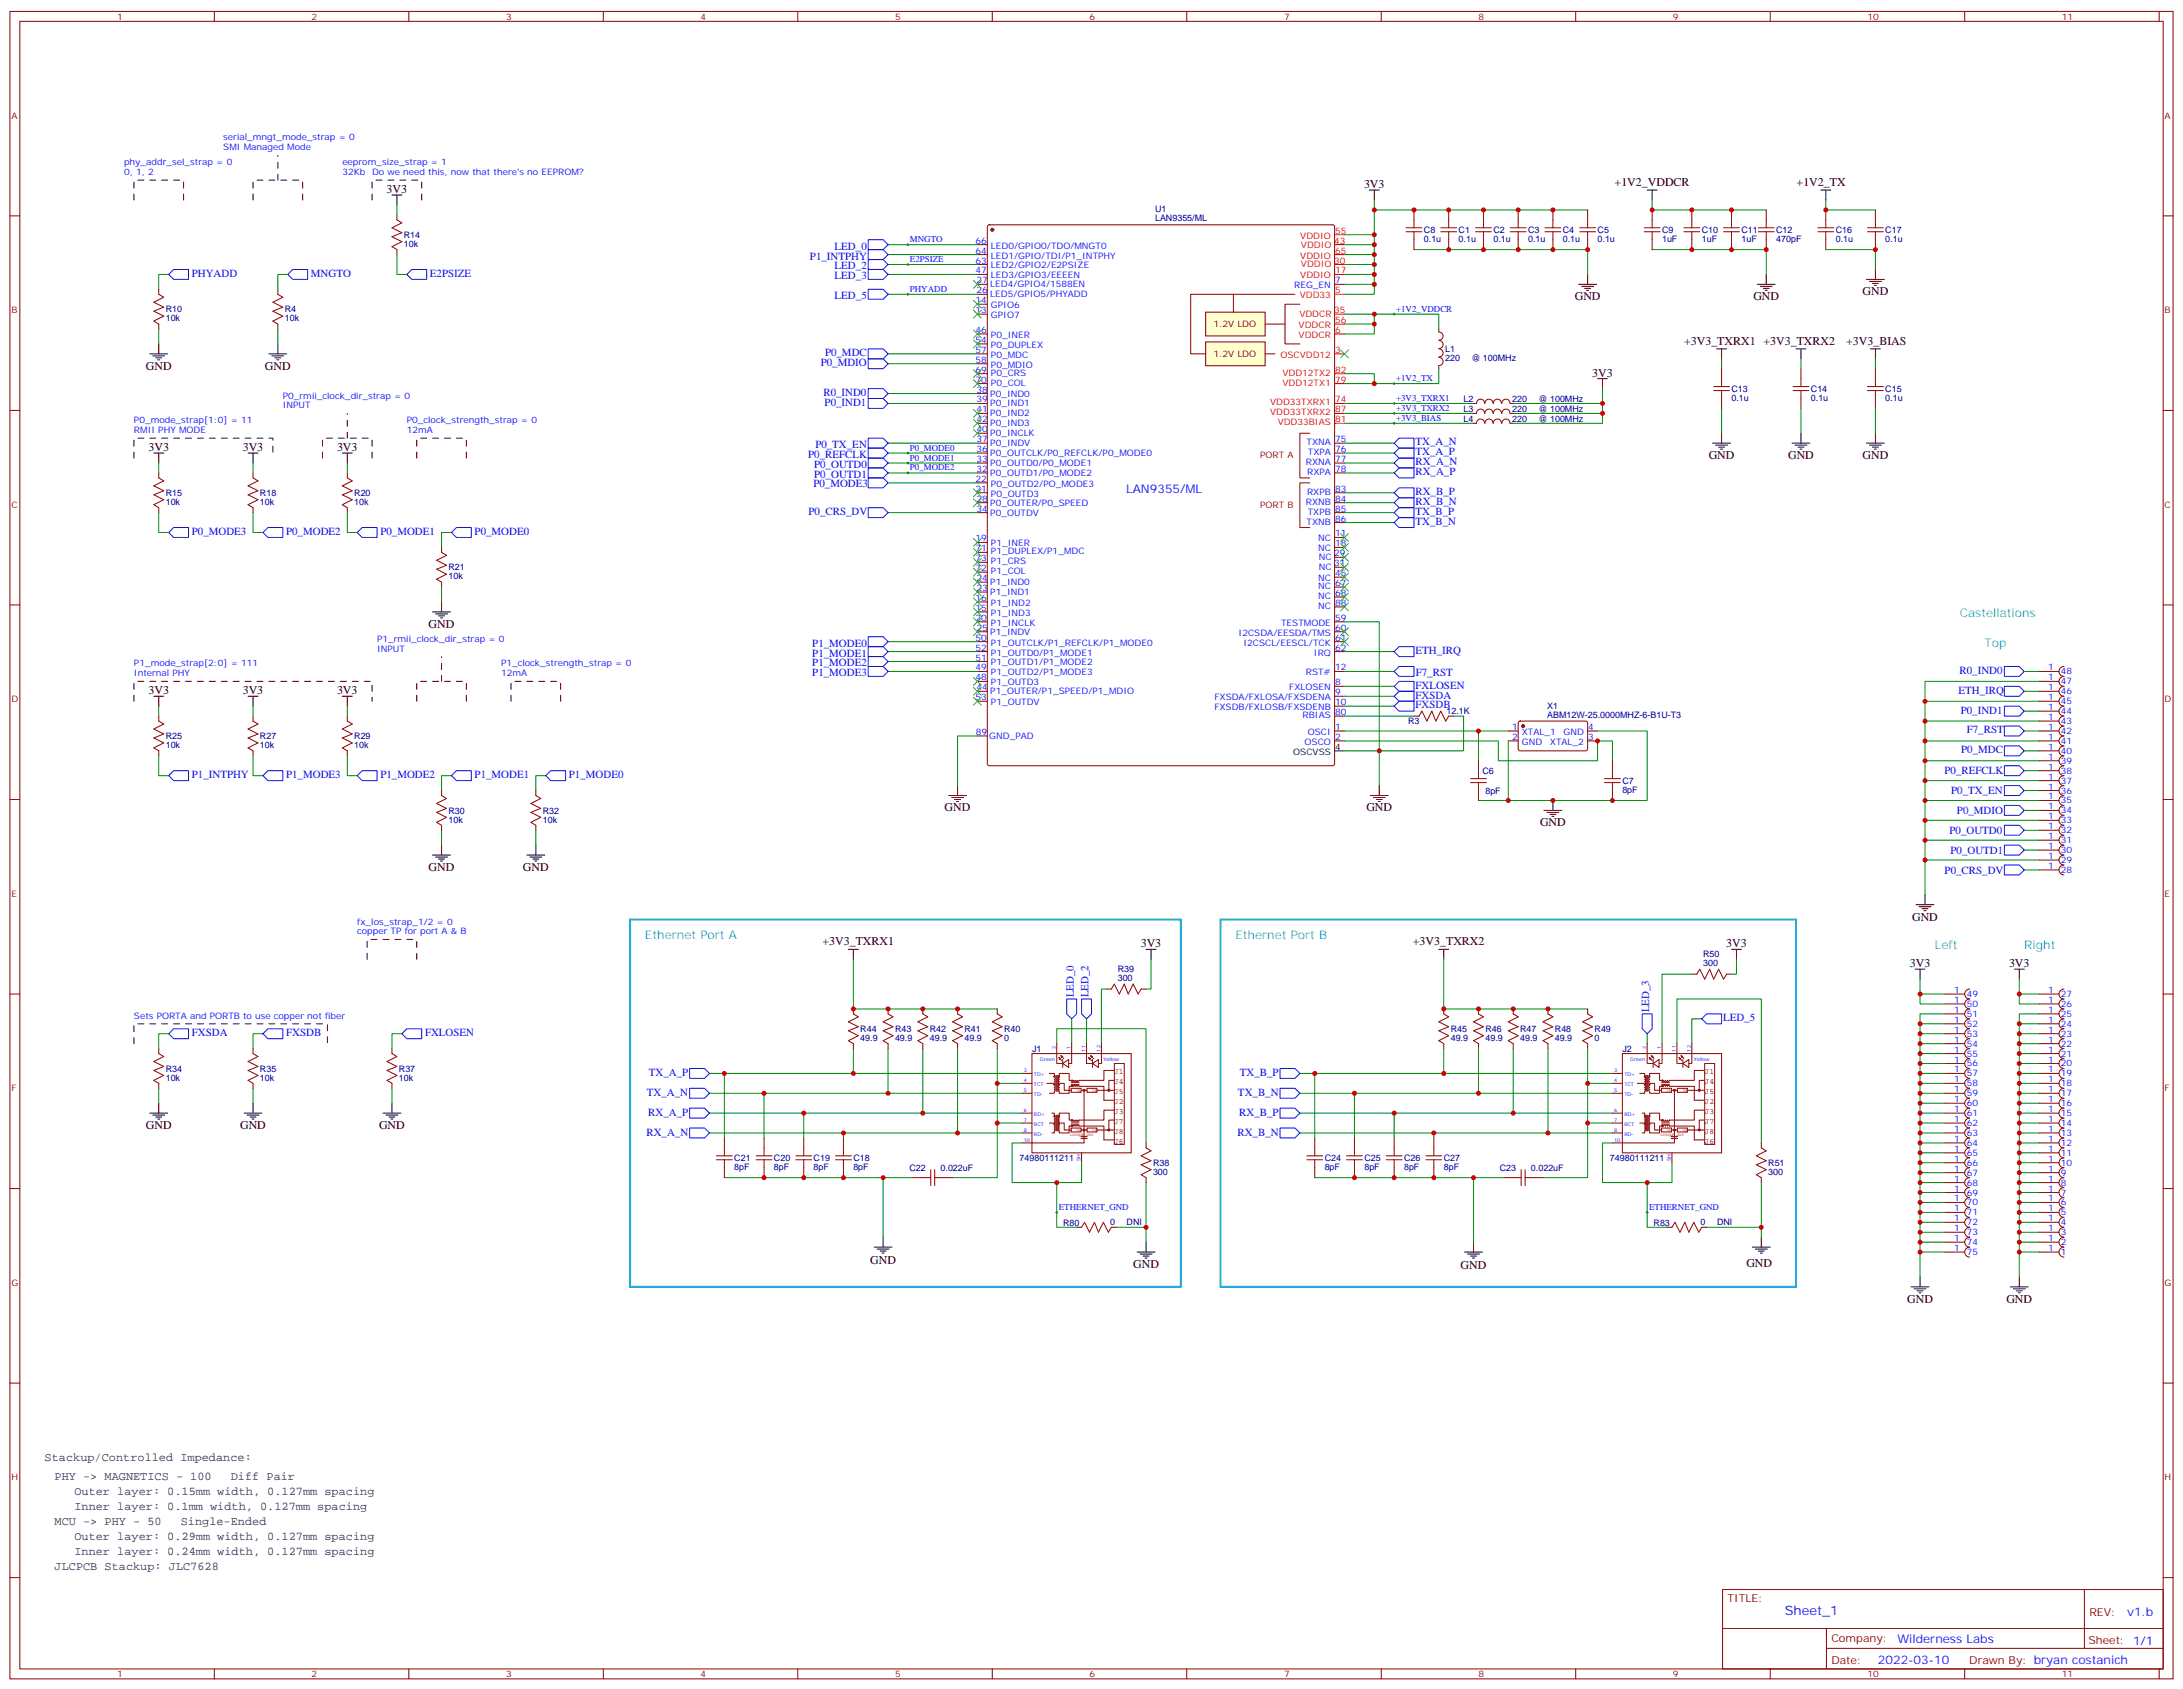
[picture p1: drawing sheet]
<svg xmlns="http://www.w3.org/2000/svg" width="776mm" height="600mm" viewBox="0 0 776 600" stroke-linecap="round" stroke-linejoin="round" font-family="sans-serif">
<defs><g id="words">
<text font-size="4.6" fill="#00f" x="634.5" y="574">Sheet_1</text>
<g font-size="4.2">
<text x="137.5" y="68.7">3V3</text>
<text x="484.9" y="66.9">3V3</text>
<text x="574.1" y="66.2">+1V2_VDDCR</text>
<text x="638.7" y="66.1">+1V2_TX</text>
<text x="559.9" y="106.7">GND</text>
<text x="623.4" y="106.7">GND</text>
<text x="662.2" y="105">GND</text>
<text x="598.7" y="122.6">+3V3_TXRX1 +3V3_TXRX2</text>
<text x="656.4" y="122.6">+3V3_BIAS</text>
<text x="51.9" y="131.4">GND</text>
<text x="94.2" y="131.4">GND</text>
<text x="566.1" y="133.9">3V3</text>
<text x="52.8" y="160.4">3V3</text>
<text x="86.3" y="160.4">3V3</text>
<text x="119.8" y="160.4">3V3</text>
<text x="607.5" y="163.2">GND</text>
<text x="635.7" y="163.2">GND</text>
<text x="662.2" y="163.2">GND</text>
<text x="152.4" y="223.1">GND</text>
<text x="52.8" y="246.8">3V3</text>
<text x="86.3" y="246.8">3V3</text>
<text x="119.8" y="246.8">3V3</text>
<text x="335.8" y="288.4">GND</text>
<text x="485.8" y="288.4">GND</text>
<text x="547.5" y="293.7">GND</text>
<text x="152.4" y="309.6">GND</text>
<text x="185.9" y="309.6">GND</text>
<text x="679.8" y="327.2">GND</text>
<text x="292.4" y="336">+3V3_TXRX1</text>
<text x="405.6" y="336.4">3V3</text>
<text x="502.3" y="336">+3V3_TXRX2</text>
<text x="613.7" y="336.4">3V3</text>
<text x="679" y="343.8">3V3</text>
<text x="714.3" y="343.8">3V3</text>
<text x="51.9" y="401.3">GND</text>
<text x="85.4" y="401.3">GND</text>
<text x="134.8" y="401.3">GND</text>
<text x="309.4" y="449.3">GND</text>
<text x="402.9" y="450.7">GND</text>
<text x="519.3" y="451.1">GND</text>
<text x="620.9" y="450.3">GND</text>
<text x="678" y="463">GND</text>
<text x="713.3" y="463">GND</text>
</g>
<g font-size="4.2" fill="#00f">
<text x="400.4" y="175.2">LAN9355/ML</text>
<text x="756.2" y="574.2">v1.b</text>
<text x="674.6" y="583.8">Wilderness Labs</text>
<text x="667.7" y="591.6">2022-03-10</text>
</g>
<g font-size="4.2" fill="#23abe3">
<text x="696.7" y="219.3">Castellations</text>
<text x="705.6" y="229.8">Top</text>
<text x="229.3" y="333.9">Ethernet Port A</text>
<text x="439.2" y="333.9">Ethernet Port B</text>
<text x="687.9" y="337.4">Left</text>
<text x="719.7" y="337.4">Right</text>
</g>
<g font-size="4.2" fill="#333">
<text x="15.9" y="519.1">Stackup/Controlled Impedance:</text>
<text x="19.4" y="526.2">PHY -&gt; MAGNETICS - 100</text>
<text x="82.1" y="526.2">Diff Pair</text>
<text x="26.5" y="531.5">Outer layer: 0.15mm width, 0.127mm spacing</text>
<text x="26.5" y="536.8">Inner layer: 0.1mm width, 0.127mm spacing</text>
<text x="19.4" y="542">MCU -&gt; PHY - 50</text>
<text x="64.3" y="542">Single-Ended</text>
<text x="26.5" y="547.3">Outer layer: 0.29mm width, 0.127mm spacing</text>
<text x="19.4" y="557.9">JLCPCB Stackup: JLC7628</text>
<text x="26.5" y="552.6">Inner layer: 0.24mm width, 0.127mm spacing</text>
</g>
<g font-size="3.9" fill="#00f">
<text x="296.7" y="88.7">LED_0</text>
<text x="288" y="92.3">P1_INTPHY</text>
<text x="296.7" y="95.8">LED_2</text>
<text x="68.2" y="98.5">PHYADD</text>
<text x="110.5" y="98.5">MNGTO</text>
<text x="152.9" y="98.5">E2PSIZE</text>
<text x="296.7" y="99.3">LED_3</text>
<text x="296.7" y="106.4">LED_5</text>
<text x="291.8" y="130.2">P0_MDIO</text>
<text x="293.3" y="126.7">P0_MDC</text>
<text x="292.7" y="140.8">R0_IND0</text>
<text x="293.2" y="144.3">P0_IND1</text>
<text x="289.9" y="159.3">P0_TX_EN</text>
<text x="503.2" y="161.8">TX_A_P</text>
<text x="503.2" y="158.3">TX_A_N</text>
<text x="287.4" y="162.8">P0_REFCLK</text>
<text x="289.4" y="166.3">P0_OUTD0</text>
<text x="503.2" y="165.4">RX_A_N</text>
<text x="289.2" y="173.2">P0_MODE3</text>
<text x="289.4" y="169.9">P0_OUTD1</text>
<text x="503.2" y="168.9">RX_A_P</text>
<text x="503.2" y="179.5">RX_B_N</text>
<text x="503.2" y="175.9">RX_B_P</text>
<text x="287.4" y="183.1">P0_CRS_DV</text>
<text x="503.2" y="183">TX_B_P</text>
<text x="68.2" y="190.2">P0_MODE3</text>
<text x="101.7" y="190.2">P0_MODE2</text>
<text x="135.2" y="190.2">P0_MODE1</text>
<text x="168.7" y="190.2">P0_MODE0</text>
<text x="503.2" y="186.5">TX_B_N</text>
<text x="288.8" y="233.4">P1_MODE1</text>
<text x="288.8" y="229.8">P1_MODE0</text>
<text x="503.2" y="232.4">ETH_IRQ</text>
<text x="288.8" y="236.9">P1_MODE2</text>
<text x="696.7" y="239.6">R0_IND0</text>
<text x="288.8" y="240.4">P1_MODE3</text>
<text x="503.2" y="244.8">FXLOSEN</text>
<text x="503.3" y="240.3">F7_RST</text>
<text x="503.2" y="251.8">FXSDB</text>
<text x="503.2" y="248.3">FXSDA</text>
<text x="696.3" y="246.6">ETH_IRQ</text>
<text x="697.1" y="253.7">P0_IND1</text>
<text x="699.2" y="260.7">F7_RST</text>
<text x="697.2" y="267.8">P0_MDC</text>
<text x="691.4" y="275.2">P0_REFCLK</text>
<text x="68.2" y="276.6">P1_INTPHY</text>
<text x="101.7" y="276.6">P1_MODE3</text>
<text x="135.2" y="276.6">P1_MODE2</text>
<text x="168.7" y="276.6">P1_MODE1</text>
<text x="202.3" y="276.6">P1_MODE0</text>
<text x="693.7" y="282.3">P0_TX_EN</text>
<text x="695.8" y="289.3">P0_MDIO</text>
<text x="693.1" y="296.4">P0_OUTD0</text>
<text x="693.5" y="303.4">P0_OUTD1</text>
<text x="691.4" y="310.5">P0_CRS_DV</text>
<text x="381.7" y="354.5" transform="rotate(-90 381.7 354.5)">LED_0</text>
<text x="387" y="354.5" transform="rotate(-90 387 354.5)">LED_2</text>
<text x="586.4" y="359.8" transform="rotate(-90 586.4 359.8)">LED_3</text>
<text x="612.6" y="362.9">LED_5</text>
<text x="68.2" y="368.4">FXSDA</text>
<text x="101.7" y="368.4">FXSDB</text>
<text x="151.1" y="368.4">FXLOSEN</text>
<text x="230.7" y="382.4">TX_A_P</text>
<text x="440.8" y="382.4">TX_B_P</text>
<text x="230" y="389.5">TX_A_N</text>
<text x="440.1" y="389.5">TX_B_N</text>
<text x="230.5" y="396.6">RX_A_P</text>
<text x="440.6" y="396.6">RX_B_P</text>
<text x="229.8" y="403.6">RX_A_N</text>
<text x="439.9" y="403.6">RX_B_N</text>
</g>
<g font-size="3.9" fill="#800">
<text x="614.2" y="569.6">TITLE:</text>
<text x="742.8" y="574.2">REV:</text>
<text x="651.1" y="583.8">Company:</text>
<text x="742.5" y="584.4">Sheet: 1/1</text>
<text x="651.1" y="591.4">Date:</text>
<text x="700.1" y="591.5">Drawn By: bryan costanich</text>
</g>
<g font-size="3.2" fill="#800">
<text x="41.6" y="7.1">1</text>
<text x="110.8" y="7.1">2</text>
<text x="179.9" y="7.1">3</text>
<text x="249.1" y="7.1">4</text>
<text x="318.2" y="7.1">5</text>
<text x="387.3" y="7.1">6</text>
<text x="456.5" y="7.1">7</text>
<text x="525.6" y="7.1">8</text>
<text x="594.8" y="7.1">9</text>
<text x="663.9" y="7.1">10</text>
<text x="733.1" y="7.1">11</text>
<text x="4.1" y="42.2">A</text>
<text x="769.6" y="42.2">A</text>
<text x="4.1" y="111.3">B</text>
<text x="769.6" y="111.3">B</text>
<text x="431.4" y="116.2">1.2V LDO</text>
<text x="431.4" y="126.8">1.2V LDO</text>
<text x="448" y="162.8">PORT A</text>
<text x="4.1" y="180.4">C</text>
<text x="448" y="180.4">PORT B</text>
<text x="769.6" y="180.4">C</text>
<text x="4.1" y="249.6">D</text>
<text x="769.6" y="249.6">D</text>
<text x="4.1" y="318.7">E</text>
<text x="769.6" y="318.7">E</text>
<text x="4.1" y="387.9">F</text>
<text x="769.6" y="387.9">F</text>
<text x="4.1" y="457">G</text>
<text x="769.6" y="457">G</text>
<text x="4.1" y="526.2">H</text>
<text x="769.6" y="526.2">H</text>
<text x="41.6" y="596.2">1</text>
<text x="110.8" y="596.2">2</text>
<text x="179.9" y="596.2">3</text>
<text x="249.1" y="596.2">4</text>
<text x="318.2" y="596.2">5</text>
<text x="387.3" y="596.2">6</text>
<text x="456.5" y="596.2">7</text>
<text x="525.6" y="596.2">8</text>
<text x="594.8" y="596.2">9</text>
<text x="663.9" y="596.2">10</text>
<text x="733.1" y="596.2">11</text>
</g>
<g font-size="3.2" fill="#00f">
<text x="79.4" y="49.9">serial_mngt_mode_strap = 0</text>
<text x="79.4" y="53.4">SMI Managed Mode</text>
<text x="44.1" y="58.7">phy_addr_sel_strap = 0</text>
<text x="121.7" y="58.7">eeprom_size_strap = 1</text>
<text x="44.1" y="62.3">0, 1, 2</text>
<text x="121.7" y="62.3">32Kb</text>
<text x="132.3" y="62.3">Do we need this, now that there's no EEPROM?</text>
<text x="323.5" y="86.1">MNGTO</text>
<text x="346.8" y="86.6">66</text>
<text x="352.3" y="88.4">LED0/GPIO0/TDO/MNGT0</text>
<text x="323.5" y="93.1">E2PSIZE</text>
<text x="346.8" y="93.7">63</text>
<text x="346.8" y="90.1">64</text>
<text x="352.3" y="95.4">LED2/GPIO2/E2PSIZE</text>
<text x="352.3" y="91.9">LED1/GPIO/TDI/P1_INTPHY</text>
<text x="346.8" y="97.2">47</text>
<text x="347.2" y="100.7">27</text>
<text x="352.3" y="99">LED3/GPIO3/EEEEN</text>
<text x="474.7" y="100.7">7</text>
<text x="323.5" y="103.7">PHYADD</text>
<text x="346.8" y="107.8">14</text>
<text x="347.2" y="104.2">26</text>
<text x="352.1" y="105.7">LED5/GPIO5/PHYADD</text>
<text x="352.1" y="102.1">LED4/GPIO4/1588EN</text>
<text x="460.1" y="102.5">REG_EN</text>
<text x="346.8" y="111.3">13</text>
<text x="352.3" y="113.1">GPIO7</text>
<text x="352.3" y="109.5">GPIO6</text>
<text x="496.4" y="110.8">+1V2_VDDCR</text>
<text x="346.8" y="118.4">46</text>
<text x="346.8" y="121.9">54</text>
<text x="346.8" y="125.4">57</text>
<text x="352.3" y="120.1">P0_INER</text>
<text x="352.3" y="123.6">P0_DUPLEX</text>
<text x="346.8" y="128.9">58</text>
<text x="352.3" y="127.2">P0_MDC</text>
<text x="352.3" y="130.7">P0_MDIO</text>
<text x="346.8" y="132.5">69</text>
<text x="346.8" y="136">70</text>
<text x="352.3" y="133.5">P0_CRS</text>
<text x="352.3" y="137.1">P0_COL</text>
<text x="496.4" y="135.5">+1V2_TX</text>
<text x="100.5" y="141.6">P0_rmii_clock_dir_strap = 0</text>
<text x="347.2" y="139.5">38</text>
<text x="347.2" y="143.1">39</text>
<text x="352.1" y="140.9">P0_IND0</text>
<text x="496.4" y="142.5">+3V3_TXRX1</text>
<text x="100.5" y="145.2">INPUT</text>
<text x="347.2" y="146.6">41</text>
<text x="352.1" y="144.5">P0_IND1</text>
<text x="352.1" y="148">P0_IND2</text>
<text x="496.4" y="149.6">+3V3_BIAS</text>
<text x="496.4" y="146">+3V3_TXRX2</text>
<text x="47.6" y="154">RMII PHY MODE</text>
<text x="47.6" y="150.5">P0_mode_strap[1:0] = 11</text>
<text x="144.6" y="154">12mA</text>
<text x="144.6" y="150.5">P0_clock_strength_strap = 0</text>
<text x="347.2" y="153.6">40</text>
<text x="347.2" y="150.1">42</text>
<text x="352.1" y="155">P0_INCLK</text>
<text x="352.1" y="151.5">P0_IND3</text>
<text x="323.5" y="160.2">P0_MODE0</text>
<text x="347.2" y="160.7">36</text>
<text x="347.2" y="157.2">37</text>
<text x="352.1" y="158.6">P0_INDV</text>
<text x="464.5" y="158.2">TXNA</text>
<text x="465" y="161.7">TXPA</text>
<text x="474.7" y="157.2">75</text>
<text x="474.7" y="160.7">76</text>
<text x="323.5" y="167.2">P0_MODE2</text>
<text x="323.5" y="163.7">P0_MODE1</text>
<text x="347.2" y="167.7">32</text>
<text x="347.2" y="164.2">33</text>
<text x="352.1" y="165.6">P0_OUTD0/P0_MODE1</text>
<text x="352.1" y="162.1">P0_OUTCLK/P0_REFCLK/P0_MODE0</text>
<text x="464.3" y="165.3">RXNA</text>
<text x="474.7" y="164.2">77</text>
<text x="474.7" y="167.7">78</text>
<text x="346.8" y="171.3">22</text>
<text x="352.1" y="169.2">P0_OUTD1/P0_MODE2</text>
<text x="352.3" y="173">P0_OUTD2/PO_MODE3</text>
<text x="464.7" y="168.8">RXPA</text>
<text x="346.8" y="174.8">21</text>
<text x="347.2" y="178.3">28</text>
<text x="352.1" y="179.7">P0_OUTER/P0_SPEED</text>
<text x="352.3" y="176.6">P0_OUTD3</text>
<text x="464.2" y="179.4">RXNB</text>
<text x="464.7" y="175.9">RXPB</text>
<text x="474.7" y="174.8">83</text>
<text x="474.7" y="178.3">84</text>
<text x="347.2" y="181.9">34</text>
<text x="352.1" y="183.3">P0_OUTDV</text>
<text x="465" y="182.9">TXPB</text>
<text x="474.7" y="181.9">85</text>
<text x="474.7" y="185.4">86</text>
<text x="464.5" y="186.4">TXNB</text>
<text x="474.7" y="190.7">11</text>
<text x="346.8" y="192.4">19</text>
<text x="346.8" y="196">71</text>
<text x="352.3" y="194.2">P1_INER</text>
<text x="352.3" y="197">P1_DUPLEX/P1_MDC</text>
<text x="468.6" y="192.4">NC</text>
<text x="468.6" y="196">NC</text>
<text x="474.3" y="197.7">29</text>
<text x="474.7" y="194.2">18</text>
<text x="346.8" y="203">72</text>
<text x="346.8" y="199.5">73</text>
<text x="352.3" y="200.6">P1_CRS</text>
<text x="468.8" y="199.1">NC</text>
<text x="468.8" y="202.7">NC</text>
<text x="474.3" y="201.3">31</text>
<text x="347.2" y="206.6">24</text>
<text x="352.1" y="208">P1_IND0</text>
<text x="352.3" y="204.1">P1_COL</text>
<text x="468.6" y="206.6">NC</text>
<text x="468.6" y="209.4">NC</text>
<text x="474.7" y="204.8">45</text>
<text x="474.7" y="208.3">67</text>
<text x="346.8" y="213.6">16</text>
<text x="347.2" y="210.1">23</text>
<text x="352.1" y="211.5">P1_IND1</text>
<text x="352.3" y="215.4">P1_IND2</text>
<text x="468.6" y="212.9">NC</text>
<text x="474.7" y="211.8">68</text>
<text x="474.7" y="215.4">88</text>
<text x="346.8" y="217.1">15</text>
<text x="346.8" y="220.7">20</text>
<text x="352.3" y="218.9">P1_IND3</text>
<text x="468.6" y="216.4">NC</text>
<text x="474.7" y="220.7">59</text>
<text x="346.8" y="227.7">50</text>
<text x="347.2" y="224.2">25</text>
<text x="352.1" y="225.6">P1_INDV</text>
<text x="352.3" y="222.4">P1_INCLK</text>
<text x="440.4" y="226">I2CSDA/EESDA/TMS</text>
<text x="455.5" y="222.4">TESTMODE</text>
<text x="474.7" y="224.2">60</text>
<text x="474.7" y="227.7">61</text>
<text x="134.1" y="231.6">INPUT</text>
<text x="134.1" y="228.1">P1_rmii_clock_dir_strap = 0</text>
<text x="346.8" y="231.2">52</text>
<text x="352.3" y="229.5">P1_OUTCLK/P1_REFCLK/P1_MODE0</text>
<text x="352.3" y="233">P1_OUTD0/P1_MODE1</text>
<text x="442" y="229.5">I2CSCL/EESCL/TCK</text>
<text x="467.1" y="233">IRQ</text>
<text x="474.7" y="231.2">62</text>
<text x="47.6" y="236.9">P1_mode_strap[2:0] = 111</text>
<text x="178.2" y="236.9">P1_clock_strength_strap = 0</text>
<text x="346.8" y="238.3">49</text>
<text x="346.8" y="234.8">51</text>
<text x="352.3" y="236.5">P1_OUTD1/P1_MODE2</text>
<text x="474.7" y="238.3">12</text>
<text x="728.2" y="238.3">1</text>
<text x="732.7" y="239.7">48</text>
<text x="47.6" y="240.4">Internal PHY</text>
<text x="178.2" y="240.4">12mA</text>
<text x="346.8" y="241.8">48</text>
<text x="347.2" y="245.4">44</text>
<text x="352.3" y="243.6">P1_OUTD3</text>
<text x="352.3" y="240.1">P1_OUTD2/P1_MODE3</text>
<text x="458.4" y="245.4">FXLOSEN</text>
<text x="464.3" y="240.1">RST#</text>
<text x="474.7" y="243.6">8</text>
<text x="728.2" y="245.4">1</text>
<text x="728.2" y="241.8">1</text>
<text x="732.7" y="243.2">47</text>
<text x="346.8" y="248.9">53</text>
<text x="352.1" y="246.8">P1_OUTER/P1_SPEED/P1_MDIO</text>
<text x="352.3" y="250.6">P1_OUTDV</text>
<text x="431.8" y="248.9">FXSDA/FXLOSA/FXSDENA</text>
<text x="474.7" y="247.1">9</text>
<text x="474.7" y="250.6">10</text>
<text x="728.2" y="248.9">1</text>
<text x="732.7" y="250.3">45</text>
<text x="732.7" y="246.8">46</text>
<text x="431.7" y="252.4">FXSDB/FXLOSB/FXSDENB</text>
<text x="463.1" y="255.2">RBIAS</text>
<text x="474.7" y="254.2">80</text>
<text x="728.2" y="255.9">1</text>
<text x="728.2" y="252.4">1</text>
<text x="732.7" y="257.4">43</text>
<text x="732.7" y="253.8">44</text>
<text x="347" y="261.2">89</text>
<text x="351.7" y="262.6">GND_PAD</text>
<text x="465" y="261.2">OSCI</text>
<text x="474.7" y="259.5">1</text>
<text x="474.7" y="263">2</text>
<text x="537.6" y="259.5">1</text>
<text x="537.6" y="263">2</text>
<text x="541.1" y="261.2">XTAL_1</text>
<text x="555.9" y="261.2">GND</text>
<text x="564.6" y="263">3</text>
<text x="564.6" y="259.5">4</text>
<text x="728.2" y="263">1</text>
<text x="728.2" y="259.5">1</text>
<text x="732.7" y="260.9">42</text>
<text x="463.8" y="264.8">OSCO</text>
<text x="541.1" y="264.8">GND</text>
<text x="551" y="264.8">XTAL_2</text>
<text x="728.2" y="266.5">1</text>
<text x="732.7" y="267.9">40</text>
<text x="732.7" y="264.4">41</text>
<text x="728.2" y="273.6">1</text>
<text x="728.2" y="270.1">1</text>
<text x="732.7" y="275">38</text>
<text x="732.7" y="271.5">39</text>
<text x="728.2" y="280.6">1</text>
<text x="728.2" y="277.1">1</text>
<text x="732.7" y="278.5">37</text>
<text x="728.2" y="287.7">1</text>
<text x="728.2" y="284.2">1</text>
<text x="732.7" y="285.6">35</text>
<text x="732.7" y="282">36</text>
<text x="728.2" y="291.2">1</text>
<text x="732.7" y="292.6">33</text>
<text x="732.7" y="289.1">34</text>
<text x="728.2" y="298.3">1</text>
<text x="728.2" y="294.7">1</text>
<text x="732.7" y="299.7">31</text>
<text x="732.7" y="296.2">32</text>
<text x="728.2" y="305.3">1</text>
<text x="728.2" y="301.8">1</text>
<text x="732.7" y="303.2">30</text>
<text x="728.2" y="308.9">1</text>
<text x="732.7" y="310.3">28</text>
<text x="732.7" y="306.7">29</text>
<text x="127" y="328.6">fx_los_strap_1/2 = 0</text>
<text x="127" y="332.1">copper TP for port A &amp; B</text>
<text x="694.7" y="353">1</text>
<text x="728.2" y="353">1</text>
<text x="694.7" y="356.5">1</text>
<text x="699.2" y="354.4">49</text>
<text x="699.2" y="357.9">50</text>
<text x="728.2" y="356.5">1</text>
<text x="732.7" y="357.9">26</text>
<text x="732.7" y="354.4">27</text>
<text x="47.6" y="362.1">Sets PORTA and PORTB to use copper not fiber</text>
<text x="694.7" y="360">1</text>
<text x="694.7" y="363.5">1</text>
<text x="699.2" y="361.4">51</text>
<text x="699.2" y="364.9">52</text>
<text x="728.2" y="363.5">1</text>
<text x="728.2" y="360">1</text>
<text x="732.7" y="364.9">24</text>
<text x="732.7" y="361.4">25</text>
<text x="694.7" y="367.1">1</text>
<text x="694.7" y="370.6">1</text>
<text x="699.2" y="368.5">53</text>
<text x="728.2" y="370.6">1</text>
<text x="728.2" y="367.1">1</text>
<text x="732.7" y="368.5">23</text>
<text x="694.7" y="374.1">1</text>
<text x="694.7" y="377.6">1</text>
<text x="699.2" y="372">54</text>
<text x="699.2" y="375.5">55</text>
<text x="728.2" y="377.6">1</text>
<text x="728.2" y="374.1">1</text>
<text x="732.7" y="375.5">21</text>
<text x="732.7" y="372">22</text>
<text x="694.7" y="381.2">1</text>
<text x="699.2" y="379.1">56</text>
<text x="699.2" y="382.6">57</text>
<text x="728.2" y="381.2">1</text>
<text x="732.7" y="382.6">19</text>
<text x="732.7" y="379.1">20</text>
<text x="694.7" y="384.7">1</text>
<text x="694.7" y="388.2">1</text>
<text x="699.2" y="386.1">58</text>
<text x="699.2" y="389.6">59</text>
<text x="728.2" y="388.2">1</text>
<text x="728.2" y="384.7">1</text>
<text x="732.7" y="389.6">17</text>
<text x="732.7" y="386.1">18</text>
<text x="694.7" y="391.8">1</text>
<text x="694.7" y="395.3">1</text>
<text x="699.2" y="393.2">60</text>
<text x="728.2" y="395.3">1</text>
<text x="728.2" y="391.8">1</text>
<text x="732.7" y="393.2">16</text>
<text x="694.7" y="398.8">1</text>
<text x="699.2" y="396.7">61</text>
<text x="699.2" y="400.2">62</text>
<text x="728.2" y="398.8">1</text>
<text x="732.7" y="400.2">14</text>
<text x="732.7" y="396.7">15</text>
<text x="694.7" y="402.3">1</text>
<text x="694.7" y="405.9">1</text>
<text x="699.2" y="403.8">63</text>
<text x="699.2" y="407.3">64</text>
<text x="728.2" y="405.9">1</text>
<text x="728.2" y="402.3">1</text>
<text x="732.7" y="407.3">12</text>
<text x="732.7" y="403.8">13</text>
<text x="694.7" y="409.4">1</text>
<text x="694.7" y="412.9">1</text>
<text x="699.2" y="410.8">65</text>
<text x="728.2" y="412.9">1</text>
<text x="728.2" y="409.4">1</text>
<text x="732.7" y="410.8">11</text>
<text x="694.7" y="416.5">1</text>
<text x="694.7" y="420">1</text>
<text x="699.2" y="414.3">66</text>
<text x="699.2" y="417.9">67</text>
<text x="728.2" y="420">1</text>
<text x="728.2" y="416.5">1</text>
<text x="732.7" y="417.9">9</text>
<text x="732.7" y="414.3">10</text>
<text x="694.7" y="423.5">1</text>
<text x="699.2" y="421.4">68</text>
<text x="699.2" y="424.9">69</text>
<text x="728.2" y="423.5">1</text>
<text x="732.7" y="424.9">7</text>
<text x="732.7" y="421.4">8</text>
<text x="376.4" y="430">ETHERNET_GND</text>
<text x="586.3" y="430">ETHERNET_GND</text>
<text x="694.7" y="427">1</text>
<text x="694.7" y="430.6">1</text>
<text x="699.2" y="428.4">70</text>
<text x="699.2" y="432">71</text>
<text x="728.2" y="430.6">1</text>
<text x="728.2" y="427">1</text>
<text x="732.7" y="432">5</text>
<text x="732.7" y="428.4">6</text>
<text x="694.7" y="434.1">1</text>
<text x="694.7" y="437.6">1</text>
<text x="699.2" y="435.5">72</text>
<text x="728.2" y="437.6">1</text>
<text x="728.2" y="434.1">1</text>
<text x="732.7" y="435.5">4</text>
<text x="694.7" y="441.1">1</text>
<text x="699.2" y="439">73</text>
<text x="699.2" y="442.6">74</text>
<text x="728.2" y="441.1">1</text>
<text x="732.7" y="442.6">2</text>
<text x="732.7" y="439">3</text>
<text x="694.7" y="444.7">1</text>
<text x="699.2" y="446.1">75</text>
<text x="728.2" y="444.7">1</text>
<text x="732.7" y="446.1">1</text>
</g>
<g font-size="3.2" fill="#000080">
<text x="410.6" y="75.4">U1</text>
<text x="410.6" y="78.6">LAN9355/ML</text>
<text x="506.2" y="82.8">C8</text>
<text x="518.6" y="82.8">C1</text>
<text x="530.9" y="82.8">C2</text>
<text x="543.3" y="82.8">C3</text>
<text x="555.6" y="82.8">C4</text>
<text x="568" y="82.8">C5</text>
<text x="590.9" y="82.8">C9</text>
<text x="605" y="82.8">C10</text>
<text x="619.1" y="82.8">C11</text>
<text x="631.5" y="82.8">C12</text>
<text x="652.6" y="82.8">C16</text>
<text x="670.3" y="82.8">C17</text>
<text x="143.6" y="87.8">10k</text>
<text x="143.6" y="84.6">R14</text>
<text x="506.2" y="86">0.1u</text>
<text x="518.6" y="86">0.1u</text>
<text x="530.9" y="86">0.1u</text>
<text x="543.3" y="86">0.1u</text>
<text x="555.6" y="86">0.1u</text>
<text x="568" y="86">0.1u</text>
<text x="590.9" y="86">1uF</text>
<text x="605" y="86">1uF</text>
<text x="619.1" y="86">1uF</text>
<text x="631.5" y="86">470pF</text>
<text x="652.6" y="86">0.1u</text>
<text x="670.3" y="86">0.1u</text>
<text x="58.9" y="111">R10</text>
<text x="101.2" y="111">R4</text>
<text x="58.9" y="114.2">10k</text>
<text x="101.2" y="114.2">10k</text>
<text x="513.8" y="125.1">L1</text>
<text x="513.8" y="128.3">220</text>
<text x="523.1" y="128.3">@ 100MHz</text>
<text x="520.3" y="142.8">L2</text>
<text x="537.6" y="142.8">220</text>
<text x="547" y="142.8">@ 100MHz</text>
<text x="615.6" y="142.4">0.1u</text>
<text x="615.6" y="139.2">C13</text>
<text x="643.8" y="142.4">0.1u</text>
<text x="643.8" y="139.2">C14</text>
<text x="670.3" y="142.4">0.1u</text>
<text x="670.3" y="139.2">C15</text>
<text x="520.3" y="149.8">L4</text>
<text x="520.3" y="146.3">L3</text>
<text x="537.6" y="149.8">220</text>
<text x="537.6" y="146.3">220</text>
<text x="547" y="149.8">@ 100MHz</text>
<text x="547" y="146.3">@ 100MHz</text>
<text x="58.9" y="179.5">10k</text>
<text x="58.9" y="176.3">R15</text>
<text x="92.4" y="179.5">10k</text>
<text x="92.4" y="176.3">R18</text>
<text x="125.9" y="179.5">10k</text>
<text x="125.9" y="176.3">R20</text>
<text x="159.5" y="202.8">R21</text>
<text x="159.5" y="205.9">10k</text>
<text x="550.1" y="251.9">X1</text>
<text x="500.6" y="257.4">R3</text>
<text x="514.3" y="253.9">12.1K</text>
<text x="550.1" y="255.1">ABM12W-25.0000MHZ-6-B1U-T3</text>
<text x="58.9" y="262.7">R25</text>
<text x="92.4" y="262.7">R27</text>
<text x="125.9" y="262.7">R29</text>
<text x="58.9" y="265.9">10k</text>
<text x="92.4" y="265.9">10k</text>
<text x="125.9" y="265.9">10k</text>
<text x="527.1" y="275.1">C6</text>
<text x="576.8" y="281.8">8pF</text>
<text x="576.8" y="278.6">C7</text>
<text x="528.1" y="282.1">8pF</text>
<text x="159.5" y="292.4">10k</text>
<text x="159.5" y="289.2">R30</text>
<text x="193" y="292.4">10k</text>
<text x="193" y="289.2">R32</text>
<text x="605.5" y="340.3">R50</text>
<text x="397.4" y="345.5">R39</text>
<text x="605.5" y="343.4">300</text>
<text x="397.4" y="348.7">300</text>
<text x="305.9" y="370">49.9</text>
<text x="305.9" y="366.8">R44</text>
<text x="318.2" y="370">49.9</text>
<text x="318.2" y="366.8">R43</text>
<text x="330.6" y="370">49.9</text>
<text x="330.6" y="366.8">R42</text>
<text x="342.9" y="370">49.9</text>
<text x="342.9" y="366.8">R41</text>
<text x="357" y="370">0</text>
<text x="357" y="366.8">R40</text>
<text x="515.8" y="370">49.9</text>
<text x="515.8" y="366.8">R45</text>
<text x="528.1" y="370">49.9</text>
<text x="528.1" y="366.8">R46</text>
<text x="540.5" y="370">49.9</text>
<text x="540.5" y="366.8">R47</text>
<text x="552.8" y="370">49.9</text>
<text x="552.8" y="366.8">R48</text>
<text x="566.9" y="370">0</text>
<text x="566.9" y="366.8">R49</text>
<text x="366.9" y="373.9">J1</text>
<text x="576.8" y="373.9">J2</text>
<text x="58.9" y="380.9">R34</text>
<text x="92.4" y="380.9">R35</text>
<text x="141.8" y="380.9">R37</text>
<text x="58.9" y="384.1">10k</text>
<text x="92.4" y="384.1">10k</text>
<text x="141.8" y="384.1">10k</text>
<text x="261.1" y="412.7">C21</text>
<text x="275.2" y="412.7">C20</text>
<text x="289.3" y="412.7">C19</text>
<text x="303.4" y="412.7">C18</text>
<text x="362.5" y="412.7">74980111211</text>
<text x="471" y="412.7">C24</text>
<text x="485.1" y="412.7">C25</text>
<text x="499.2" y="412.7">C26</text>
<text x="513.3" y="412.7">C27</text>
<text x="572.4" y="412.7">74980111211</text>
<text x="261.1" y="415.8">8pF</text>
<text x="275.2" y="415.8">8pF</text>
<text x="289.3" y="415.8">8pF</text>
<text x="303.4" y="415.8">8pF</text>
<text x="323.3" y="416.2">C22</text>
<text x="334.4" y="416.2">0.022uF</text>
<text x="409.9" y="417.6">300</text>
<text x="409.9" y="414.4">R38</text>
<text x="471" y="415.8">8pF</text>
<text x="485.1" y="415.8">8pF</text>
<text x="499.2" y="415.8">8pF</text>
<text x="513.3" y="415.8">8pF</text>
<text x="533.2" y="416.2">C23</text>
<text x="544.3" y="416.2">0.022uF</text>
<text x="628.6" y="417.6">300</text>
<text x="628.6" y="414.4">R51</text>
<text x="378" y="435.6">R80</text>
<text x="394.7" y="435.6">0</text>
<text x="400.5" y="435.6">DNI</text>
<text x="587.9" y="435.6">R83</text>
<text x="604.6" y="435.6">0</text>
<text x="610.5" y="435.6">DNI</text>
</g>
<g font-size="3.2" fill="#f00">
<text x="474.7" y="83.1">55</text>
<text x="462.3" y="84.8">VDDIO</text>
<text x="462.5" y="88">VDDIO</text>
<text x="474.3" y="86.6">43</text>
<text x="462.3" y="91.9">VDDIO</text>
<text x="462.5" y="95.1">VDDIO</text>
<text x="474.3" y="93.7">30</text>
<text x="474.7" y="90.1">65</text>
<text x="462.3" y="99">VDDIO</text>
<text x="474.7" y="97.2">17</text>
<text x="462.1" y="106">VDD33</text>
<text x="474.7" y="104.2">5</text>
<text x="461.9" y="112.7">VDDCR</text>
<text x="474.3" y="111.3">35</text>
<text x="461.7" y="116.6">VDDCR</text>
<text x="474.7" y="118.4">6</text>
<text x="474.7" y="114.8">56</text>
<text x="461.7" y="120.1">VDDCR</text>
<text x="474.7" y="125.4">3</text>
<text x="455.2" y="127.2">OSCVDD12</text>
<text x="455.9" y="137.1">VDD12TX1</text>
<text x="455.9" y="133.5">VDD12TX2</text>
<text x="474.7" y="136">79</text>
<text x="474.7" y="132.5">82</text>
<text x="474.7" y="143.1">74</text>
<text x="451.6" y="144.1">VDD33TXRX1</text>
<text x="451.6" y="147.6">VDD33TXRX2</text>
<text x="474.7" y="146.6">87</text>
<text x="454.2" y="151.2">VDD33BIAS</text>
<text x="474.7" y="150.1">81</text>
</g>
<g font-size="3.2">
<text x="459.8" y="268.3">OSCVSS</text>
<text x="474.7" y="266.5">4</text>
</g>
<g font-size="2.8" fill="#800">
<text x="396.1" y="381.7">J1</text>
<text x="606" y="381.7">J1</text>
<text x="396.1" y="385.4">J4</text>
<text x="396.1" y="388.9">J5</text>
<text x="606" y="385.4">J4</text>
<text x="606" y="388.9">J5</text>
<text x="396.1" y="392.3">J2</text>
<text x="396.1" y="395.8">J3</text>
<text x="606" y="392.3">J2</text>
<text x="606" y="395.8">J3</text>
<text x="396.1" y="399.5">J7</text>
<text x="606" y="399.5">J7</text>
<text x="396.1" y="406.6">J6</text>
<text x="396.1" y="403">J8</text>
<text x="606" y="406.6">J6</text>
<text x="606" y="403">J8</text>
</g>
<g font-size="1.8" fill="#00f">
<text x="369.7" y="376.9">Green</text>
<text x="375.4" y="372.7" transform="rotate(-90 375.4 372.7)">2</text>
<text x="380.6" y="372.7" transform="rotate(-90 380.6 372.7)">1</text>
<text x="385.9" y="373.8" transform="rotate(-90 385.9 373.8)">11</text>
<text x="391.2" y="373.8" transform="rotate(-90 391.2 373.8)">12</text>
<text x="392.3" y="376.9">Yellow</text>
<text x="579.6" y="376.9">Green</text>
<text x="585.3" y="372.7" transform="rotate(-90 585.3 372.7)">2</text>
<text x="590.5" y="372.7" transform="rotate(-90 590.5 372.7)">1</text>
<text x="595.8" y="373.8" transform="rotate(-90 595.8 373.8)">11</text>
<text x="601.1" y="373.8" transform="rotate(-90 601.1 373.8)">12</text>
<text x="602.2" y="376.9">Yellow</text>
<text x="364" y="381.2">3</text>
<text x="367.6" y="382.6">TD+</text>
<text x="573.9" y="381.2">3</text>
<text x="577.5" y="382.6">TD+</text>
<text x="364" y="384.7">4</text>
<text x="364" y="388.2">5</text>
<text x="367.6" y="386.1">TCT</text>
<text x="367.6" y="389.6">TD-</text>
<text x="573.9" y="384.7">4</text>
<text x="573.9" y="388.2">5</text>
<text x="577.5" y="386.1">TCT</text>
<text x="577.5" y="389.6">TD-</text>
<text x="364" y="395.3">6</text>
<text x="573.9" y="395.3">6</text>
<text x="364" y="398.8">7</text>
<text x="367.6" y="396.7">RD+</text>
<text x="367.6" y="400.2">RCT</text>
<text x="573.9" y="398.8">7</text>
<text x="577.5" y="396.7">RD+</text>
<text x="577.5" y="400.2">RCT</text>
<text x="363.9" y="405.9">10</text>
<text x="364" y="402.3">8</text>
<text x="367.6" y="403.8">RD-</text>
<text x="573.8" y="405.9">10</text>
<text x="573.9" y="402.3">8</text>
<text x="577.5" y="403.8">RD-</text>
<text x="384.2" y="412.6" transform="rotate(-90 384.2 412.6)">SH</text>
<text x="594.1" y="412.6" transform="rotate(-90 594.1 412.6)">SH</text>
</g>
<g font-size="1.4" fill="#800">
<text x="382.6" y="388.2">75</text>
<text x="388.2" y="388.2">75</text>
<text x="592.5" y="388.2">75</text>
<text x="598.1" y="388.2">75</text>
<text x="380.3" y="403.8">1000pF 2kV</text>
<text x="382.6" y="402.3">75</text>
<text x="388.2" y="402.3">75</text>
<text x="590.2" y="403.8">1000pF 2kV</text>
<text x="592.5" y="402.3">75</text>
<text x="598.1" y="402.3">75</text>
</g>
</g></defs>
<g fill="none" stroke="#870000" stroke-width=".36">
<path d="M3.5 4.1h769.1v592.6h-769.1zM7.1 7.6h762v585.6h-762zM76.2 4.1v3.5M145.3 4.1v3.5M214.5 4.1v3.5M283.6 4.1v3.5M352.8 4.1v3.5M421.9 4.1v3.5M491.1 4.1v3.5M560.2 4.1v3.5M629.4 4.1v3.5M698.5 4.1v3.5"/>
<path d="M767.6 4.1v3.5M3.5 76.7h3.6M769.1 76.7h3.5M347.5 97.5h3.5M347.5 94h3.5M347.5 90.5h3.5M347.5 87h3.5M351.2 80.1l.5-.2h122.1l.6 .4 .1 191.2-.5 .6-122.3 .1-.6-.5-.1-191.1zM347.5 101.1h3.5M347.5 111.7h3.5M347.5 108.1h3.5M347.5 104.6h3.5"/>
<path d="M347.5 118.7h3.5M474.5 101.1h3.5M347.5 139.9h3.5M347.5 122.2h3.5M347.5 125.8h3.5M347.5 129.3h3.5M347.5 132.8h3.5M347.5 136.3h3.5M3.5 145.9h3.6M347.5 157.5h3.5M347.5 143.4h3.5M347.5 154h3.5"/>
<path d="M347.5 146.9h3.5M347.5 150.5h3.5M474.5 157.5h3.5M769.1 145.9h3.5M347.5 175.2h3.5M347.5 171.6h3.5M347.5 178.7h3.5M347.5 168.1h3.5M347.5 164.6h3.5M347.5 161h3.5M474.5 175.2h3.5M474.5 178.7h3.5"/>
<path d="M474.5 168.1h3.5M474.5 164.6h3.5M474.5 161h3.5M347.5 192.8h3.5M347.5 182.2h3.5M347.5 196.3h3.5M347.5 199.8h3.5M474.5 191h3.5M474.5 194.6h3.5M474.5 198.1h3.5M474.5 182.2h3.5M474.5 185.7h3.5"/>
<path d="M3.5 215h3.6M347.5 217.5h3.5M347.5 214h3.5M347.5 210.4h3.5M347.5 206.9h3.5M347.5 203.4h3.5M474.5 201.6h3.5M474.5 205.1h3.5M474.5 208.7h3.5M474.5 212.2h3.5M474.5 215.7h3.5M769.1 215h3.5"/>
<path d="M347.5 238.7h3.5M347.5 221h3.5M347.5 224.5h3.5M347.5 228.1h3.5M347.5 235.1h3.5M347.5 231.6h3.5M474.5 238.7h3.5M474.5 221h3.5M474.5 224.5h3.5M474.5 228.1h3.5M474.5 231.6h3.5M347.5 245.7h3.5"/>
<path d="M347.5 242.2h3.5M347.5 249.2h3.5M474.5 259.8h3.5M474.5 243.9h3.5M474.5 247.5h3.5M474.5 251h3.5M474.5 254.5h3.5M347.5 261.6h3.5M474.5 263.3h3.5M3.5 284.2h3.6M769.1 284.2h3.5M3.5 353.3h3.6"/>
<path d="M769.1 353.3h3.5M3.5 422.5h3.6M769.1 422.5h3.5M3.5 491.6h3.6M769.1 491.6h3.5M3.5 560.7h3.6M612.4 565h156.7v28.2h-156.7zM612.5 578.8h156.4M649.3 578.8v14.1M741 565l.1 20.9M769.1 560.7h3.5M76.2 593.2v3.5"/>
<path d="M145.3 593.2v3.5M214.5 593.2v3.5M283.6 593.2v3.5M352.8 593.2v3.5M421.9 593.2v3.5M491.1 593.2v3.5M560.2 593.2v3.5M629.4 593.2v3.5M649.3 585.9h119.6M698.5 593.2v3.5M767.6 593.2v3.5"/>
</g>
<path d="M474.5 266.9h3.5M375.4 430.9h.7M375.7 430.6v.7M585.3 430.9h.7M585.6 430.6v.7" fill="none" stroke="#000" stroke-width=".36"/>
<circle cx="352.8" cy="81.7" r=".53" fill="#870000" stroke="#870000" stroke-width=".36"/>
<g fill="none" stroke="#f00" stroke-width=".36">
<path d="M474.5 97.5h3.5M474.5 94h3.5M474.5 87h3.5M474.5 83.4h3.5M474.5 90.5h3.5M474.5 104.6h3.5M474.5 118.7h3.5M474.5 111.7h3.5M474.5 115.2h3.5M474.5 125.8h3.5M474.5 136.3h3.5M474.5 132.8h3.5"/>
<path d="M474.5 143.4h3.5M474.5 150.5h3.5M474.5 146.9h3.5"/>
</g>
<path d="M428.6 110.9h21.2v8.5h-21.2z" fill="#ffc" stroke="#870000" stroke-width=".36"/>
<path d="M449.8 115.2h7M460.4 104.6h-37.1v21.2h5.3M462.1 108.1h-5.3v14.1h5.3" fill="none" stroke="#870000" stroke-width=".36"/>
<path d="M428.6 121.5h21.2v8.5h-21.2z" fill="#ffc" stroke="#870000" stroke-width=".36"/>
<g fill="none" stroke="#870000" stroke-width=".36">
<path d="M141.1 76.4v1.7l1.8 1.1-3.6 1.8 3.6 1.7-3.6 1.4 3.6 1.8-3.6 1.8 1.8 1v1.8M502.7 74.6v6.4M515.1 74.6v6.4M527.4 74.6v6.4M539.8 74.6v6.4M552.1 74.6v6.4M564.4 74.6v6.4M587.4 74.6v6.4M601.5 74.6v6.4M615.6 74.6v6.4M627.9 74.6v6.4M649.1 74.6v6.4"/>
<path d="M666.7 74.6v6.4M499.9 82.4h5.6M499.9 81h5.6M502.7 82.4v6.3M512.2 82.4h5.7M512.2 81h5.7M515.1 82.4v6.3M524.6 82.4h5.6M524.6 81h5.6M527.4 82.4v6.3M536.9 82.4h5.7M536.9 81h5.7"/>
<path d="M539.8 82.4v6.3M549.3 82.4h5.6M549.3 81h5.6M552.1 82.4v6.3M561.6 82.4h5.7M561.6 81h5.7M564.4 82.4v6.3M584.6 82.4h5.6M584.6 81h5.6M587.4 82.4v6.3M598.7 82.4h5.6M598.7 81h5.6"/>
<path d="M601.5 82.4v6.3M612.8 82.4h5.6M612.8 81h5.6M615.6 82.4v6.3M625.1 82.4h5.7M625.1 81h5.7M627.9 82.4v6.3M646.3 82.4h5.6M646.3 81h5.6M649.1 82.4v6.3M663.9 82.4h5.7M663.9 81h5.7"/>
<path d="M666.7 82.4v6.3M56.4 102.8v1.8l1.8 1.1-3.5 1.7 3.5 1.8-3.5 1.4 3.5 1.8-3.5 1.7 1.7 1.1v1.7M98.8 102.8v1.8l1.7 1.1-3.5 1.7 3.5 1.8-3.5 1.4 3.5 1.8-3.5 1.7 1.8 1.1v1.7M438.5 104.6v6.3M511.5 116.9l.1 1.1a1.41 1.41 0 0 1 1.5 1.5 1.41 1.41 0 0 1-1.6 1.4M449.8 125.8h3.5M511.5 130v1.1M511.6 127.1a1.41 1.41 0 0 1 1.5 1.4 1.41 1.41 0 0 1-1.6 1.4M511.6 121a1.41 1.41 0 0 1 1.5 1.4 1.41 1.41 0 0 1-1.5 1.4M511.6 124a1.41 1.41 0 0 1 1.5 1.4 1.41 1.41 0 0 1-1.5 1.4M609.2 138.8h5.7M609.2 137.4h5.7"/>
<path d="M612.1 131.1v6.3M612.1 138.8v6.4M637.5 138.8h5.6M637.5 137.4h5.6M640.3 131.1v6.3M640.3 138.8v6.4M663.9 138.8h5.7M663.9 137.4h5.7M666.7 131.1v6.3M666.7 138.8v6.4M465.7 154h-3.6v15.9h3.6M527.8 150.4a1.41 1.41 0 0 0-1.4-1.5 1.41 1.41 0 0 0-1.4 1.5l-1.1 .1"/>
<path d="M527.8 146.9a1.41 1.41 0 0 0-1.4-1.5 1.41 1.41 0 0 0-1.4 1.5h-1.1M527.8 143.4a1.41 1.41 0 0 0-1.4-1.5 1.41 1.41 0 0 0-1.4 1.5h-1.1M528 150.4a1.41 1.41 0 0 1 1.4-1.5 1.41 1.41 0 0 1 1.4 1.5M528 146.9a1.41 1.41 0 0 1 1.4-1.5 1.41 1.41 0 0 1 1.4 1.5M528 143.4a1.41 1.41 0 0 1 1.4-1.5 1.41 1.41 0 0 1 1.4 1.5M531 150.4a1.41 1.41 0 0 1 1.4-1.5 1.41 1.41 0 0 1 1.4 1.5M531 146.9a1.41 1.41 0 0 1 1.4-1.5 1.41 1.41 0 0 1 1.4 1.5M531 143.4a1.41 1.41 0 0 1 1.4-1.5 1.41 1.41 0 0 1 1.4 1.5M534 150.4a1.41 1.41 0 0 1 1.4-1.5 1.41 1.41 0 0 1 1.4 1.5M534 146.9a1.41 1.41 0 0 1 1.4-1.5 1.41 1.41 0 0 1 1.4 1.5M534 143.4a1.41 1.41 0 0 1 1.4-1.5 1.41 1.41 0 0 1 1.4 1.5M536.9 150.5h1.1"/>
<path d="M536.9 146.9h1.1M536.9 143.4h1.1M56.4 168.1v1.8l1.8 1-3.5 1.8 3.5 1.7-3.5 1.5 3.5 1.7-3.5 1.8 1.7 1v1.8M90 168.1v1.8l1.7 1-3.5 1.8 3.5 1.7-3.5 1.5 3.5 1.7-3.5 1.8 1.8 1v1.8M123.5 168.1v1.8l1.7 1-3.5 1.8 3.5 1.7-3.5 1.5 3.5 1.7-3.5 1.8 1.8 1v1.8M465.7 171.6h-3.6v15.9h3.6M157 194.6v1.7l1.7 1.1-3.5 1.7 3.5 1.8-3.5 1.4 3.5 1.8-3.5 1.7 1.8 1.1v1.8M56.4 254.5v1.8l1.8 1.1-3.5 1.7 3.5 1.8-3.5 1.4 3.5 1.8-3.5 1.7 1.7 1.1v1.7M90 254.5v1.8l1.7 1.1-3.5 1.7 3.5 1.8-3.5 1.4 3.5 1.8-3.5 1.7 1.8 1.1v1.7M123.5 254.5v1.8l1.7 1.1-3.5 1.7 3.5 1.8-3.5 1.4 3.5 1.8-3.5 1.7 1.8 1.1v1.7M502.7 254.5h1.8l1-1.7 1.8 3.5 1.8-3.5 1.4 3.5 1.7-3.5 1.8 3.5 1.1-1.8h1.7M536.2 259.8h3.6"/>
<path d="M540 256.5l.5-.2h23.5l.4 .7v9.4l-.7 .5-23.5-.1-.4-.6v-9.2zM564.4 259.8h3.6M522.8 278.2h5.7M522.8 276.8h5.7M525.6 270.4v6.4M525.6 278.2v6.3M536.2 263.3h3.6M564.4 263.3h3.6M570.4 278.2h5.7M570.4 276.8h5.7M573.3 270.4v6.4M573.3 278.2v6.3"/>
<path d="M157 281v1.8l1.7 1-3.5 1.8 3.5 1.7-3.5 1.4 3.5 1.8-3.5 1.8 1.8 1v1.8M190.5 281v1.8l1.8 1-3.6 1.8 3.6 1.7-3.6 1.4 3.6 1.8-3.6 1.8 1.8 1v1.8M303.4 358.6v1.8l1.8 1-3.6 1.8 3.6 1.7-3.6 1.5 3.6 1.7-3.6 1.8 1.8 1v1.8M315.7 358.6v1.8l1.8 1-3.5 1.8 3.5 1.7-3.5 1.5 3.5 1.7-3.5 1.8 1.7 1v1.8M328.1 358.6v1.8l1.7 1-3.5 1.8 3.5 1.7-3.5 1.5 3.5 1.7-3.5 1.8 1.8 1v1.8M340.4 358.6v1.8l1.8 1-3.5 1.8 3.5 1.7-3.5 1.5 3.5 1.7-3.5 1.8 1.7 1v1.8M354.5 358.6v1.8l1.8 1-3.5 1.8 3.5 1.7-3.5 1.5 3.5 1.7-3.5 1.8 1.7 1v1.8M393.3 351.5h1.8l1.1-1.7 1.7 3.5 1.8-3.5 1.4 3.5 1.8-3.5 1.7 3.5 1.1-1.8h1.8M513.3 358.6v1.8l1.8 1-3.6 1.8 3.6 1.7-3.6 1.5 3.6 1.7-3.6 1.8 1.8 1v1.8M525.6 358.6v1.8l1.8 1-3.5 1.8 3.5 1.7-3.5 1.5 3.5 1.7-3.5 1.8 1.7 1v1.8M538 358.6v1.8l1.8 1-3.6 1.8 3.6 1.7-3.6 1.5 3.6 1.7-3.6 1.8 1.8 1v1.8M550.3 358.6v1.8l1.8 1-3.5 1.8 3.5 1.7-3.5 1.5 3.5 1.7-3.5 1.8 1.7 1v1.8"/>
<path d="M564.4 358.6v1.8l1.8 1-3.5 1.8 3.5 1.7-3.5 1.5 3.5 1.7-3.5 1.8 1.7 1v1.8M601.5 346.3h1.7l1.1-1.8 1.8 3.5 1.7-3.5 1.4 3.5 1.8-3.5 1.8 3.5 1-1.7h1.8M56.4 372.7v1.8l1.8 1-3.5 1.8 3.5 1.8-3.5 1.4 3.5 1.7-3.5 1.8 1.7 1.1v1.7M90 372.7v1.8l1.7 1-3.5 1.8 3.5 1.8-3.5 1.4 3.5 1.7-3.5 1.8 1.8 1.1v1.7M139.3 372.7v1.8l1.8 1-3.5 1.8 3.5 1.8-3.5 1.4 3.5 1.7-3.5 1.8 1.7 1.1v1.7M576.8 374.5h35.3v35.3h-35.3zM254.7 412.2h5.6M254.7 410.8h5.6M257.5 404.5v6.3M257.5 412.2v6.4M268.8 412.2h5.7M268.8 410.8h5.7"/>
<path d="M271.6 404.5v6.3M271.6 412.2v6.4M282.9 412.2h5.7M282.9 410.8h5.7M285.8 404.5v6.3M285.8 412.2v6.4M297 412.2h5.7M297 410.8h5.7M299.9 404.5v6.3M299.9 412.2v6.4M324.6 418.6h6.3M330.9 415.7v5.7"/>
<path d="M332.3 418.6h6.4M332.3 415.7v5.7M407.5 406.2v1.8l1.7 1-3.5 1.8 3.5 1.8-3.5 1.4 3.5 1.7-3.5 1.8 1.8 1.1v1.7M464.6 412.2h5.7M464.6 410.8h5.7M467.4 404.5v6.3M467.4 412.2v6.4M478.7 412.2h5.7M478.7 410.8h5.7M481.5 404.5v6.3M481.5 412.2v6.4M492.8 412.2h5.7"/>
<path d="M492.8 410.8h5.7M495.7 404.5v6.3M495.7 412.2v6.4M506.9 412.2h5.7M506.9 410.8h5.7M509.8 404.5v6.3M509.8 412.2v6.4M534.5 418.6h6.3M540.8 415.7v5.7M542.2 418.6h6.4M542.2 415.7v5.7M626.2 406.2v1.8l1.7 1-3.5 1.8 3.5 1.8-3.5 1.4 3.5 1.7-3.5 1.8 1.8 1.1v1.7"/>
<path d="M382.8 436.2h1.7M395.1 436.2h1.8M592.7 436.2h1.7M605 436.2h1.8"/>
</g>
<path d="M224 326.8h195.8v130.6h-195.8zM433.9 326.8h204.6v130.6h-204.6z" fill="none" stroke="#24abe3" stroke-width=".71"/>
<g fill="none" stroke="#008700" stroke-width=".36">
<path d="M141.1 72.8v3.6M488.6 71.1v33.5h-10.6M488.6 74.6h75.8M587.4 71.1v3.5h40.5M649.1 71.1v3.5h17.6M60 97.5h-3.6v5.3M102.3 97.5h-3.5v5.3M141.1 90.5v7h3.5M315.7 87h31.8M315.7 90.5h31.8M315.7 94h31.8M315.7 97.5h31.8"/>
<path d="M478 83.4h10.6M478 87h10.6M478 90.5h10.6M478 94h10.6M478 97.5h10.6M502.7 88.7h61.7v8.8M587.4 88.7h40.5v8.8M649.1 88.7h17.6v7.1M56.4 116.9v5.3M98.8 116.9v5.3M315.7 104.6h31.8M478 111.7h33.5v5.2"/>
<path d="M478 115.2h10.6M478 101.1h10.6M488.6 111.7v7h-10.6M315.7 139.9h31.8M315.7 129.3h31.8M315.7 125.8h31.8M478 132.8h10.6v3.5M511.5 131.1v5.2h-33.5M569.7 138.1v12.4h-31.7M612.1 127.5v3.6M640.3 127.5v3.6M666.7 127.5v3.6"/>
<path d="M315.7 157.5h31.8M315.7 143.4h31.8M478 157.5h17.7M478 143.4h45.9M478 146.9h45.9M478 150.5h45.9M538 143.4h31.7M538 146.9h31.7M612.1 145.2v8.8M640.3 145.2v8.8M666.7 145.2v8.8M56.4 164.6v3.5"/>
<path d="M90 164.6v3.5M123.5 164.6v3.5M315.7 164.6h31.8M315.7 168.1h31.8M315.7 161h31.8M315.7 171.6h31.8M478 178.7h17.7M478 175.2h17.7M478 164.6h17.7M478 168.1h17.7M478 161h17.7M56.4 182.2v7.1h3.6"/>
<path d="M90 182.2v7.1h3.5M123.5 182.2v7.1h3.5M160.5 189.3h-3.5v5.3M315.7 182.2h31.8M478 185.7h17.7M478 182.2h17.7M157 208.7v5.3M315.7 238.7h31.8M315.7 231.6h31.8M315.7 235.1h31.8M315.7 228.1h31.8M478 221h12.4v58.2"/>
<path d="M478 238.7h17.7M478 231.6h17.7M719.7 238.7h5.3M56.4 251v3.5M90 251v3.5M123.5 251v3.5M478 259.8h58.2M478 251h17.7M478 247.5h17.7M478 243.9h17.7M478 254.5h24.7M516.8 254.5h3.5v12.4h-42.3"/>
<path d="M525.6 259.8v10.6M568 259.8h17.6v24.7h-60M719.7 259.8h5.3M719.7 245.7h5.3M719.7 252.8h5.3M56.4 268.6v7.1h3.6M90 268.6v7.1h3.5M123.5 268.6v7.1h3.5M160.5 275.7h-3.5v5.3M194 275.7h-3.5v5.3M347.5 261.6h-7.1v17.6M478 263.3h54.7v7.1h35.3v-7.1h5.3v7.1"/>
<path d="M536.2 263.3v21.2M719.7 266.9h5.3M719.7 273.9h5.3M157 295.1v5.3M190.5 295.1v5.3M719.7 281h5.3M719.7 288h5.3M719.7 295.1h5.3M719.7 309.2h5.3M719.7 302.2h5.3M303.4 341v17.6h51.1M393.3 351.5h-1.7v19.4"/>
<path d="M409.2 341v10.5h-1.7M513.3 341v17.6h51.1M601.5 346.3h-10.6v24.6M617.4 341v5.3h-1.8M60 367.4h-3.6v5.3M93.5 367.4h-3.5v5.3M142.9 367.4h-3.6v5.3M303.4 372.7v8.8M315.7 372.7v15.9M328.1 372.7v22.9M340.4 372.7v30M354.5 372.7v45.9h-15.8"/>
<path d="M375.7 370.9v-5.2h31.8v40.5M381 362.1v8.8M386.3 362.1v8.8M513.3 372.7v8.8M525.6 372.7v15.9M538 372.7v22.9M550.3 372.7v30M564.4 372.7v45.9h-15.8M585.6 367.4v3.5M596.2 370.9v-15.8h30v51.1M605 362.1h-3.5v8.8M56.4 386.8v5.3"/>
<path d="M90 386.8v5.3M139.3 386.8v5.3M252.2 395.6h111.2M252.2 388.6h111.2M252.2 381.5h111.2M257.5 381.5v23M271.6 388.6v15.9M285.8 395.6v8.9M354.5 385.1h8.9M354.5 399.2h8.9M462.1 395.6h111.2M462.1 388.6h111.2"/>
<path d="M462.1 381.5h111.2M467.4 381.5v23M481.5 388.6v15.9M495.7 395.6v8.9M564.4 385.1h8.9M564.4 399.2h8.9M252.2 402.7h111.2M257.5 418.6h67.1M299.9 402.7v1.8M314 418.6v21.1M462.1 402.7h111.2M467.4 418.6h56.5"/>
<path d="M509.8 402.7v1.8M534.5 418.6h-10.6v22.9M396.9 436.2h10.6M407.5 420.3v21.2M606.8 436.2h19.4M626.2 420.3v19.4"/>
</g>
<path d="M384.5 436.2l1.1-1.8 1.7 3.6 1.8-3.6 1.4 3.6 1.8-3.6 1.8 3.6 1-1.8M594.4 436.2l1.1-1.8 1.8 3.6 1.7-3.6 1.4 3.6 1.8-3.6 1.8 3.6 1-1.8" fill="none" stroke="#a10000" stroke-width=".36"/>
<g fill="none" stroke="#00f" stroke-width=".36">
<path d="M61.7 95.8h5.3v3.5h-5.3l-1.7-1.8zM104.1 95.8h5.3v3.5h-5.3l-1.8-1.8zM146.4 95.8h5.3v3.5h-5.3l-1.8-1.8zM308.7 88.7h5.3l1.7 1.8-1.7 1.8h-5.3zM308.7 95.8h5.3l1.7 1.7-1.7 1.8h-5.3zM308.7 92.3h5.3l1.7 1.7-1.7 1.8h-5.3zM308.7 85.2h5.3l1.7 1.8-1.7 1.7h-5.3zM308.7 102.8h5.3l1.7 1.8-1.7 1.8h-5.3zM308.7 138.1h5.3l1.7 1.8-1.7 1.7h-5.3zM308.7 127.5h5.3l1.7 1.8-1.7 1.8h-5.3zM308.7 124h5.3l1.7 1.8-1.7 1.7h-5.3zM308.7 159.3h5.3l1.7 1.7-1.7 1.8h-5.3z"/>
<path d="M308.7 155.8h5.3l1.7 1.7-1.7 1.8h-5.3zM308.7 141.6h5.3l1.7 1.8-1.7 1.8h-5.3zM495.7 157.5l1.7-1.7h5.3v3.5h-5.3zM308.7 169.9h5.3l1.7 1.7-1.7 1.8h-5.3zM308.7 166.3h5.3l1.7 1.8-1.7 1.8h-5.3zM308.7 162.8h5.3l1.7 1.8-1.7 1.7h-5.3zM495.7 178.7l1.7-1.8h5.3v3.5h-5.3zM495.7 175.2l1.7-1.8h5.3v3.5h-5.3zM495.7 168.1l1.7-1.8h5.3v3.6h-5.3zM495.7 164.6l1.7-1.8h5.3v3.5h-5.3zM495.7 161l1.7-1.7h5.3v3.5h-5.3zM60 189.3l1.7-1.8h5.3v3.5h-5.3z"/>
<path d="M93.5 189.3l1.7-1.8h5.3v3.5h-5.3zM127 189.3l1.8-1.8h5.3v3.5h-5.3zM160.5 189.3l1.8-1.8h5.3v3.5h-5.3zM308.7 180.4h5.3l1.7 1.8-1.7 1.8h-5.3zM495.7 185.7l1.7-1.7h5.3v3.5h-5.3zM495.7 182.2l1.7-1.8h5.3v3.6h-5.3zM308.7 236.9h5.3l1.7 1.8-1.7 1.7h-5.3zM308.7 233.4h5.3l1.7 1.7-1.7 1.8h-5.3zM308.7 229.8h5.3l1.7 1.8-1.7 1.8h-5.3zM308.7 226.3h5.3l1.7 1.8-1.7 1.7h-5.3zM495.7 238.7l1.7-1.8h5.3v3.5h-5.3zM495.7 231.6l1.7-1.8h5.3v3.6h-5.3z"/>
<path d="M712.6 236.9h5.3l1.8 1.8-1.8 1.7h-5.3zM495.7 251l1.7-1.8h5.3v3.6h-5.3zM495.7 247.5l1.7-1.8h5.3v3.5h-5.3zM495.7 243.9l1.7-1.7h5.3v3.5h-5.3zM712.6 251h5.3l1.8 1.8-1.8 1.7h-5.3zM712.6 243.9h5.3l1.8 1.8-1.8 1.8h-5.3zM712.6 258.1h5.3l1.8 1.7-1.8 1.8h-5.3zM61.7 273.9h5.3v3.6h-5.3l-1.7-1.8zM93.5 275.7l1.7-1.8h5.3v3.6h-5.3zM128.8 273.9h5.3v3.6h-5.3l-1.8-1.8zM160.5 275.7l1.8-1.8h5.3v3.6h-5.3zM194 275.7l1.8-1.8h5.3v3.6h-5.3z"/>
<path d="M712.6 272.2h5.3l1.8 1.7-1.8 1.8h-5.3zM712.6 279.2h5.3l1.8 1.8-1.8 1.8h-5.3zM712.6 265.1h5.3l1.8 1.8-1.8 1.7h-5.3zM712.6 293.3h5.3l1.8 1.8-1.8 1.8h-5.3zM712.6 286.3h5.3l1.8 1.7-1.8 1.8h-5.3zM712.6 307.4h5.3l1.8 1.8-1.8 1.8h-5.3zM712.6 300.4h5.3l1.8 1.8-1.8 1.7h-5.3zM379.2 355.1h3.6v5.3l-1.8 1.7-1.8-1.7zM384.5 355.1h3.6v5.3l-1.8 1.7-1.8-1.7zM61.7 365.7h5.3v3.5h-5.3l-1.7-1.8zM93.5 367.4l1.7-1.7h5.3v3.5h-5.3zM142.9 367.4l1.7-1.7h5.3v3.5h-5.3z"/>
<path d="M245.2 379.8h5.3l1.7 1.7-1.7 1.8h-5.3zM455.1 379.8h5.3l1.7 1.7-1.7 1.8h-5.3zM583.8 360.4h3.6v5.3l-1.8 1.7-1.8-1.7zM605 362.1l1.8-1.7h5.3v3.5h-5.3zM245.2 393.9h5.3l1.7 1.7-1.7 1.8h-5.3zM245.2 386.8h5.3l1.7 1.8-1.7 1.7h-5.3zM455.1 386.8h5.3l1.7 1.8-1.7 1.7h-5.3zM455.1 393.9h5.3l1.7 1.7-1.7 1.8h-5.3zM245.2 400.9h5.3l1.7 1.8-1.7 1.8h-5.3zM455.1 400.9h5.3l1.7 1.8-1.7 1.8h-5.3z"/>
</g>
<g fill="none" stroke="#3c3" stroke-width=".36">
<path d="M346.1 99.7l2.8 2.8M348.9 99.7l-2.8 2.8M346.1 117.3l2.8 2.8M346.1 110.2l2.8 2.9M346.1 106.7l2.8 2.8M348.9 117.3l-2.8 2.8M348.9 110.2l-2.8 2.9M348.9 106.7l-2.8 2.8M346.1 134.9l2.8 2.9M346.1 131.4l2.8 2.8M346.1 120.8l2.8 2.8M348.9 134.9l-2.8 2.9"/>
<path d="M348.9 131.4l-2.8 2.8M348.9 120.8l-2.8 2.8M476.6 124.4l2.8 2.8M479.4 124.4l-2.8 2.8M346.1 152.6l2.8 2.8M346.1 149l2.8 2.9M346.1 145.5l2.8 2.8M348.9 152.6l-2.8 2.8M348.9 149l-2.8 2.9M348.9 145.5l-2.8 2.8M346.1 177.3l2.8 2.8M346.1 173.7l2.8 2.9"/>
<path d="M348.9 177.3l-2.8 2.8M348.9 173.7l-2.8 2.9M346.1 194.9l2.8 2.8M346.1 191.4l2.8 2.8M346.1 198.4l2.8 2.9M348.9 194.9l-2.8 2.8M348.9 191.4l-2.8 2.8M348.9 198.4l-2.8 2.9M476.6 196.7l2.8 2.8M476.6 193.1l2.8 2.9M476.6 189.6l2.8 2.8M479.4 196.7l-2.8 2.8"/>
<path d="M479.4 193.1l-2.8 2.9M479.4 189.6l-2.8 2.8M346.1 219.6l2.8 2.8M346.1 216.1l2.8 2.8M346.1 212.5l2.8 2.9M346.1 209l2.8 2.8M346.1 205.5l2.8 2.8M346.1 202l2.8 2.8M348.9 219.6l-2.8 2.8M348.9 216.1l-2.8 2.8M348.9 212.5l-2.8 2.9M348.9 209l-2.8 2.8"/>
<path d="M348.9 205.5l-2.8 2.8M348.9 202l-2.8 2.8M476.6 214.3l2.8 2.8M476.6 210.8l2.8 2.8M476.6 207.3l2.8 2.8M476.6 203.7l2.8 2.9M476.6 200.2l2.8 2.8M479.4 214.3l-2.8 2.8M479.4 210.8l-2.8 2.8M479.4 207.3l-2.8 2.8M479.4 203.7l-2.8 2.9M479.4 200.2l-2.8 2.8"/>
<path d="M346.1 223.1l2.8 2.9M348.9 223.1l-2.8 2.9M476.6 226.7l2.8 2.8M476.6 223.1l2.8 2.9M479.4 226.7l-2.8 2.8M479.4 223.1l-2.8 2.9M346.1 247.8l2.8 2.8M346.1 244.3l2.8 2.8M346.1 240.8l2.8 2.8M348.9 247.8l-2.8 2.8M348.9 244.3l-2.8 2.8M348.9 240.8l-2.8 2.8"/>
</g>
<g fill="none" stroke="#000" stroke-width=".36" stroke-dasharray="2.1 2.1">
<path d="M47.6 71.1v-7.1h17.7v7.1M90 71.1v-7.1h17.6v7.1M98.8 64v-8.8M132.3 71.1v-7.1h17.6v7.1M123.5 155.8v-8.9M47.6 162.8v-7h49.4v7M114.7 162.8v-7h17.6v7M148.2 162.8v-7h17.6v7M47.6 249.2v-7h84.7v7M148.2 249.2v-7h17.6v7M157 242.2v-8.8M181.7 249.2v-7h17.6v7"/>
<path d="M130.5 341v-7.1h17.7v7.1M47.6 370.9v-7h68.8v7"/>
</g>
<g fill="none" stroke="#000" stroke-width=".36">
<path d="M139.3 69.3h3.6M141.1 69.3v3.5M486.8 67.6h3.6M488.6 67.6v3.5M585.6 67.6h3.5M587.4 67.6v3.5M647.3 67.6h3.6M649.1 67.6v3.5M322.4 94h.7M322.4 87h.7M322.8 86.6v.7M322.8 93.7v.7"/>
<path d="M564.4 97.5v3.6M627.9 97.5v3.6M663.6 99.3h6.3M666.7 95.8v3.5M322.4 104.6h.7M322.8 104.2v.8M495.3 111.7h.7M495.7 111.3v.7M561.3 101.1h6.3M562.3 101.8h4.3M563.4 102.5h2.1M564.1 103.2h.7"/>
<path d="M624.8 101.1h6.3M625.8 101.8h4.3M626.9 102.5h2.1M627.6 103.2h.7M664.6 100h4.3M665.7 100.7h2.1M666.4 101.4h.7M53.3 125.8h6.3M54.3 126.5h4.3M55.4 127.2h2.1M56.1 127.9h.7M56.4 122.2v3.6"/>
<path d="M95.6 125.8h6.4M96.7 126.5h4.2M97.7 127.2h2.1M98.4 127.9h.7M98.8 122.2v3.6M495.3 136.3h.7M495.7 136v.7M568 134.6h3.5M569.7 134.6v3.5M610.3 124h3.5M612.1 124v3.5M638.5 124h3.6"/>
<path d="M640.3 124v3.5M665 124h3.5M666.7 124v3.5M495.3 150.5h.7M495.3 146.9h.7M495.3 143.4h.7M495.7 143.1v.7M495.7 146.6v.7M495.7 150.1v.7M608.9 157.5h6.3M610 158.2h4.2M611 158.9h2.1"/>
<path d="M611.7 159.6h.7M612.1 154v3.5M637.1 157.5h6.4M638.2 158.2h4.2M639.2 158.9h2.1M639.9 159.6h.7M640.3 154v3.5M663.6 157.5h6.3M664.6 158.2h4.3M665.7 158.9h2.1M666.4 159.6h.7M666.7 154v3.5"/>
<path d="M54.7 161h3.5M56.4 161v3.6M88.2 161h3.5M90 161v3.6M121.7 161h3.5M123.5 161v3.6M322.4 161h.7M322.4 168.1h.7M322.4 164.6h.7M322.8 160.7v.7M322.8 164.2v.7M322.8 167.7v.8"/>
<path d="M153.8 217.5h6.4M154.9 218.2h4.2M155.9 218.9h2.1M156.6 219.6h.7M157 214v3.5M54.7 247.5h3.5M56.4 247.5v3.5M88.2 247.5h3.5M90 247.5v3.5M121.7 247.5h3.5M123.5 247.5v3.5M340.4 279.2v3.6"/>
<path d="M490.4 279.2v3.6M337.3 282.8h6.3M338.3 283.5h4.2M339.4 284.2h2.1M340.1 284.9h.7M487.2 282.8h6.3M488.2 283.5h4.3M489.3 284.2h2.1M490 284.9h.7M548.9 288h6.4M550 288.7h4.2M551 289.5h2.2"/>
<path d="M551.7 290.2h.7M552.1 284.5v3.5M153.8 303.9h6.4M154.9 304.6h4.2M155.9 305.3h2.1M156.6 306h.7M157 300.4v3.5M187.3 303.9h6.4M188.4 304.6h4.2M189.4 305.3h2.2M190.1 306h.8M190.5 300.4v3.5"/>
<path d="M301.6 337.4h3.6M303.4 337.4v3.6M407.5 337.4h3.5M409.2 337.4v3.6M511.5 337.4h3.6M513.3 337.4v3.6M615.6 337.4h3.5M617.4 337.4v3.6M53.3 395.6h6.3M54.3 396.3h4.3M55.4 397.1h2.1M56.1 397.8h.7"/>
<path d="M56.4 392.1v3.5M86.8 395.6h6.3M87.8 396.3h4.3M88.9 397.1h2.1M89.6 397.8h.7M90 392.1v3.5M136.2 395.6h6.3M137.2 396.3h4.3M138.3 397.1h2.1M139 397.8h.7M139.3 392.1v3.5M314 439.7v3.6"/>
<path d="M626.2 439.7v3.6M310.8 443.3h6.3M311.9 444h4.2M312.9 444.7h2.1M313.6 445.4h.7M404.3 445h6.3M405.3 445.7h4.3M406.4 446.4h2.1M407.1 447.1h.7M407.5 441.5v3.5M520.7 445h6.3M521.8 445.7h4.2"/>
<path d="M522.8 446.4h2.1M523.5 447.1h.7M523.9 441.5v3.5M623 443.3h6.4M624.1 444h4.2M625.1 444.7h2.1M625.8 445.4h.7M714.7 457.4h6.4M715.8 458.1h4.2M716.8 458.8h2.2M717.5 459.5h.8M717.9 453.8v3.6"/>
</g>
<circle cx="541.5" cy="258.1" r=".53" fill="#870000" stroke="#870000" stroke-width=".36"/>
<g fill="#850000" stroke="#870000" stroke-width=".36">
<circle cx="604.1" cy="401.6" r=".35"/>
<circle cx="604.1" cy="387.5" r=".35"/>
<circle cx="595.3" cy="401.6" r=".35"/>
<circle cx="595.3" cy="387.5" r=".35"/>
<circle cx="591.1" cy="400.3" r=".11"/>
<circle cx="591.1" cy="398.1" r=".11"/>
<circle cx="591.1" cy="386.2" r=".11"/>
<circle cx="591.1" cy="384" r=".11"/>
<circle cx="586.5" cy="399.5" r=".11"/>
<circle cx="586.5" cy="396.7" r=".11"/>
<circle cx="586.5" cy="385.4" r=".11"/>
<circle cx="586.5" cy="382.6" r=".11"/>
<circle cx="584.7" cy="399.5" r=".11"/>
<circle cx="584.7" cy="396.7" r=".11"/>
<circle cx="584.7" cy="385.4" r=".11"/>
<circle cx="584.7" cy="382.6" r=".11"/>
</g>
<g fill="none" stroke="#870000" stroke-width=".36">
<path d="M366.9 374.5h35.3v35.3h-35.3zM585.6 370.9v7.1h2.1M586.3 375.9l.7 .3-.3 .4zM587 375.2l.7 .3-.3 .4zM587.7 378l2.1-1.4v2.8zM587.7 376.6v2.8M590.9 370.9v7.1h-1.1M596.2 370.9v7.1h2.1M596.9 375.9l.7 .3-.3 .4zM597.6 375.2l.7 .3-.3 .4zM598.3 378l2.1-1.4v2.8zM598.3 376.6v2.8"/>
<path d="M601.5 370.9v7.1h-1.1M606.1 378h3.5v28.8h-3.5zM573.3 399.2h3.5M573.3 385.1h3.5M573.3 381.5h3.5M573.3 388.6h3.5M573.3 395.6h3.5M582.1 385.1h2.6M583 381.5h1.7v.7l.4 .4-.4 .3 .4 .4-.4 .3 .3 .2-.3 .6 .4 .3-.4 .4M583 399.2h1.7M583.8 395.6h.9v.7l.4 .4-.4 .4 .4 .3-.4 .4 .4 .3-.4 .4 .3 .5-.3 .2M584.7 399.2l.4 .3-.4 .4 .4 .3-.4 .4 .3 .2-.3 .5 .4 .3-.4 .4v.7h-.9"/>
<path d="M584.7 385.1l.4 .3-.4 .4 .4 .3-.4 .4 .4 .3-.4 .4 .4 .3-.4 .4v.7h-1.7M585.4 382.2v5.7M585.4 396.3v5.7M585.8 382.2v5.7M585.8 396.3v5.7M586.5 399.2h1.8v2.4h2.4M586.5 385.1h1.8v2.4h2.4M586.5 399.2l-.4 .3 .4 .4-.4 .3 .4 .4-.4 .3 .4 .4-.4 .3 .4 .4v.7h3.5v-2.5h.7l.4-.3 .3 .3 .4-.3 .3 .3 .4-.3 .3 .3 .4-.3 .3 .3h8.9v5h3.5M586.5 385.1l-.4 .3 .4 .4-.4 .3 .4 .4-.4 .3 .4 .4-.4 .3 .4 .4v.7h3.5v-2.5h.7l.4-.3 .3 .3 .4-.3 .3 .3 .4-.3 .3 .3 .4-.3 .3 .3h8.9v5h3.5M590.7 386.8h3.6v1.4h-3.6zM590.7 399.5h2.8M590.7 385.4h2.8"/>
<path d="M590.7 398.8h2.8M590.7 384.7h2.8M594.4 387.5h.9v18.7h-22M595.3 387.5h1.1M596.4 386.8h3.5v1.4h-3.5zM599.9 387.5h6M605.9 394.6h-3.5v3.5h-8.9l-.3 .4-.4-.4-.1 .3-.6-.3-.3 .4-.4-.4-.3 .4-.4-.4h-.7v-2.5h-3.5v.7l-.4 .4 .4 .4-.4 .3 .4 .4-.3 .1 .3 .6-.4 .3 .4 .4M605.9 380.5h-3.5v3.5h-8.9l-.3 .4-.4-.4-.1 .3-.6-.3-.3 .4-.4-.4-.3 .4-.4-.4h-.7v-2.5h-3.5v.7l-.4 .4 .4 .3-.4 .4 .4 .3-.3 .2 .3 .6-.4 .3 .4 .4M605.9 398.1h-1.8v3.5M605.9 384h-1.8v3.5M573.3 402.7h3.5M590.7 400.9h3.6v1.4h-3.6z"/>
<path d="M594.3 401.6h2.1M594.4 409.8v3.5M596.4 400.9h3.5v1.4h-3.5zM599.9 401.6h6"/>
</g>
<path d="M594.3 404.6h2.1" fill="none" stroke="#870000" stroke-width=".46"/>
<path d="M594.3 403.9h2.1" fill="none" stroke="#870000" stroke-width=".42"/>
<g fill="#870000" stroke="#870000" stroke-width=".36">
<path d="M598.3 375.9l.4 .3z"/>
<path d="M597.6 376.6l.4 .3z"/>
<path d="M587 376.6l.4 .3z"/>
<path d="M587.7 375.9l.4 .3z"/>
</g>
<g fill="#850000" stroke="#870000" stroke-width=".36">
<circle cx="394.2" cy="401.6" r=".35"/>
<circle cx="394.2" cy="387.5" r=".35"/>
<circle cx="385.4" cy="401.6" r=".35"/>
<circle cx="385.4" cy="387.5" r=".35"/>
<circle cx="381.2" cy="400.3" r=".11"/>
<circle cx="381.2" cy="398.1" r=".11"/>
<circle cx="381.2" cy="386.2" r=".11"/>
<circle cx="381.2" cy="384" r=".11"/>
<circle cx="376.6" cy="399.5" r=".11"/>
<circle cx="376.6" cy="396.7" r=".11"/>
<circle cx="376.6" cy="385.4" r=".11"/>
<circle cx="376.6" cy="382.6" r=".11"/>
<circle cx="374.8" cy="399.5" r=".11"/>
<circle cx="374.8" cy="396.7" r=".11"/>
<circle cx="374.8" cy="385.4" r=".11"/>
<circle cx="374.8" cy="382.6" r=".11"/>
</g>
<g fill="none" stroke="#870000" stroke-width=".36">
<path d="M725 238.7h7M733.8 236.9a1.76 1.76 0 0 0-1.8 1.8 1.76 1.76 0 0 0 1.8 1.7 1.76 1.76 0 0 0-1.8 1.8 1.76 1.76 0 0 0 1.8 1.7 1.76 1.76 0 0 0-1.8 1.8 1.76 1.76 0 0 0 1.8 1.8 1.76 1.76 0 0 0-1.8 1.7 1.76 1.76 0 0 0 1.8 1.8 1.76 1.76 0 0 0-1.8 1.8 1.76 1.76 0 0 0 1.8 1.7 1.76 1.76 0 0 0-1.8 1.8 1.76 1.76 0 0 0 1.8 1.8 1.76 1.76 0 0 0-1.8 1.7 1.76 1.76 0 0 0 1.8 1.8 1.76 1.76 0 0 0-1.8 1.7 1.76 1.76 0 0 0 1.8 1.8 1.76 1.76 0 0 0-1.8 1.8 1.76 1.76 0 0 0 1.8 1.7 1.76 1.76 0 0 0-1.8 1.8 1.76 1.76 0 0 0 1.8 1.8 1.76 1.76 0 0 0-1.8 1.7 1.76 1.76 0 0 0 1.8 1.8 1.76 1.76 0 0 0-1.8 1.8 1.76 1.76 0 0 0 1.8 1.7 1.76 1.76 0 0 0-1.8 1.8 1.76 1.76 0 0 0 1.8 1.8 1.76 1.76 0 0 0-1.8 1.7 1.76 1.76 0 0 0 1.8 1.8 1.76 1.76 0 0 0-1.8 1.7 1.76 1.76 0 0 0 1.8 1.8 1.76 1.76 0 0 0-1.8 1.8 1.76 1.76 0 0 0 1.8 1.7 1.76 1.76 0 0 0-1.8 1.8 1.76 1.76 0 0 0 1.8 1.8 1.76 1.76 0 0 0-1.8 1.7 1.76 1.76 0 0 0 1.8 1.8 1.76 1.76 0 0 0-1.8 1.8 1.76 1.76 0 0 0 1.8 1.7 1.76 1.76 0 0 0-1.8 1.8 1.76 1.76 0 0 0 1.8 1.7 1.76 1.76 0 0 0-1.8 1.8 1.76 1.76 0 0 0 1.8 1.8M725 259.8h7M725 256.3h7M725 252.8h7M725 249.2h7M725 245.7h7M725 242.2h7M725 277.5h7M725 273.9h7M725 270.4h7M725 266.9h7"/>
<path d="M725 263.3h7M725 298.6h7M725 295.1h7M725 291.6h7M725 288h7M725 284.5h7M725 281h7M725 309.2h7M725 305.7h7M725 302.2h7M691.4 356.8h7.1M691.4 353.3h7.1"/>
<path d="M700.3 351.5a1.76 1.76 0 0 0-1.8 1.8 1.76 1.76 0 0 0 1.8 1.8 1.76 1.76 0 0 0-1.8 1.7 1.76 1.76 0 0 0 1.8 1.8 1.76 1.76 0 0 0-1.8 1.8 1.76 1.76 0 0 0 1.8 1.7 1.76 1.76 0 0 0-1.8 1.8 1.76 1.76 0 0 0 1.8 1.8 1.76 1.76 0 0 0-1.8 1.7 1.76 1.76 0 0 0 1.8 1.8 1.76 1.76 0 0 0-1.8 1.7 1.76 1.76 0 0 0 1.8 1.8 1.76 1.76 0 0 0-1.8 1.8 1.76 1.76 0 0 0 1.8 1.7 1.76 1.76 0 0 0-1.8 1.8 1.76 1.76 0 0 0 1.8 1.8 1.76 1.76 0 0 0-1.8 1.7 1.76 1.76 0 0 0 1.8 1.8 1.76 1.76 0 0 0-1.8 1.8 1.76 1.76 0 0 0 1.8 1.7 1.76 1.76 0 0 0-1.8 1.8 1.76 1.76 0 0 0 1.8 1.7 1.76 1.76 0 0 0-1.8 1.8 1.76 1.76 0 0 0 1.8 1.8 1.76 1.76 0 0 0-1.8 1.7 1.76 1.76 0 0 0 1.8 1.8 1.76 1.76 0 0 0-1.8 1.8 1.76 1.76 0 0 0 1.8 1.7 1.76 1.76 0 0 0-1.8 1.8 1.76 1.76 0 0 0 1.8 1.8 1.76 1.76 0 0 0-1.8 1.7 1.76 1.76 0 0 0 1.8 1.8 1.76 1.76 0 0 0-1.8 1.8 1.76 1.76 0 0 0 1.8 1.7 1.76 1.76 0 0 0-1.8 1.8 1.76 1.76 0 0 0 1.8 1.7 1.76 1.76 0 0 0-1.8 1.8 1.76 1.76 0 0 0 1.8 1.8 1.76 1.76 0 0 0-1.8 1.7 1.76 1.76 0 0 0 1.8 1.8 1.76 1.76 0 0 0-1.8 1.8 1.76 1.76 0 0 0 1.8 1.7 1.76 1.76 0 0 0-1.8 1.8 1.76 1.76 0 0 0 1.8 1.8 1.76 1.76 0 0 0-1.8 1.7 1.76 1.76 0 0 0 1.8 1.8 1.76 1.76 0 0 0-1.8 1.7 1.76 1.76 0 0 0 1.8 1.8 1.76 1.76 0 0 0-1.8 1.8 1.76 1.76 0 0 0 1.8 1.7 1.76 1.76 0 0 0-1.8 1.8 1.76 1.76 0 0 0 1.8 1.8 1.76 1.76 0 0 0-1.8 1.7 1.76 1.76 0 0 0 1.8 1.8M725 356.8h7M725 353.3h7M733.8 351.5a1.76 1.76 0 0 0-1.8 1.8 1.76 1.76 0 0 0 1.8 1.8 1.76 1.76 0 0 0-1.8 1.7 1.76 1.76 0 0 0 1.8 1.8 1.76 1.76 0 0 0-1.8 1.8 1.76 1.76 0 0 0 1.8 1.7 1.76 1.76 0 0 0-1.8 1.8 1.76 1.76 0 0 0 1.8 1.8 1.76 1.76 0 0 0-1.8 1.7 1.76 1.76 0 0 0 1.8 1.8 1.76 1.76 0 0 0-1.8 1.7 1.76 1.76 0 0 0 1.8 1.8 1.76 1.76 0 0 0-1.8 1.8 1.76 1.76 0 0 0 1.8 1.7 1.76 1.76 0 0 0-1.8 1.8 1.76 1.76 0 0 0 1.8 1.8 1.76 1.76 0 0 0-1.8 1.7 1.76 1.76 0 0 0 1.8 1.8 1.76 1.76 0 0 0-1.8 1.8 1.76 1.76 0 0 0 1.8 1.7 1.76 1.76 0 0 0-1.8 1.8 1.76 1.76 0 0 0 1.8 1.7 1.76 1.76 0 0 0-1.8 1.8 1.76 1.76 0 0 0 1.8 1.8 1.76 1.76 0 0 0-1.8 1.7 1.76 1.76 0 0 0 1.8 1.8 1.76 1.76 0 0 0-1.8 1.8 1.76 1.76 0 0 0 1.8 1.7 1.76 1.76 0 0 0-1.8 1.8 1.76 1.76 0 0 0 1.8 1.8 1.76 1.76 0 0 0-1.8 1.7 1.76 1.76 0 0 0 1.8 1.8 1.76 1.76 0 0 0-1.8 1.8 1.76 1.76 0 0 0 1.8 1.7 1.76 1.76 0 0 0-1.8 1.8 1.76 1.76 0 0 0 1.8 1.7 1.76 1.76 0 0 0-1.8 1.8 1.76 1.76 0 0 0 1.8 1.8 1.76 1.76 0 0 0-1.8 1.7 1.76 1.76 0 0 0 1.8 1.8 1.76 1.76 0 0 0-1.8 1.8 1.76 1.76 0 0 0 1.8 1.7 1.76 1.76 0 0 0-1.8 1.8 1.76 1.76 0 0 0 1.8 1.8 1.76 1.76 0 0 0-1.8 1.7 1.76 1.76 0 0 0 1.8 1.8 1.76 1.76 0 0 0-1.8 1.7 1.76 1.76 0 0 0 1.8 1.8 1.76 1.76 0 0 0-1.8 1.8 1.76 1.76 0 0 0 1.8 1.7 1.76 1.76 0 0 0-1.8 1.8 1.76 1.76 0 0 0 1.8 1.8 1.76 1.76 0 0 0-1.8 1.7 1.76 1.76 0 0 0 1.8 1.8M375.7 370.9v7.1h2.1M376.4 375.9l.7 .3-.3 .4zM377.1 375.2l.7 .3-.3 .4zM377.8 378l2.1-1.4v2.8zM377.8 376.6v2.8M381 370.9v7.1h-1.1M386.3 370.9v7.1h2.1M387 375.9l.7 .3-.4 .4z"/>
<path d="M387.7 375.2l.7 .3-.3 .4zM388.4 378l2.1-1.4v2.8zM388.4 376.6v2.8M391.6 370.9v7.1h-1.1M396.2 378h3.5v28.8h-3.5zM691.4 378h7.1M691.4 374.5h7.1M691.4 370.9h7.1M691.4 367.4h7.1M691.4 363.9h7.1M691.4 360.4h7.1M725 378h7"/>
<path d="M725 374.5h7M725 370.9h7M725 367.4h7M725 363.9h7M725 360.4h7M363.4 399.2h3.5M363.4 385.1h3.5M363.4 381.5h3.5M363.4 388.6h3.5M363.4 395.6h3.5M372.2 385.1h2.6M373.1 381.5h1.7v.7l.4 .4-.4 .3 .4 .4-.4 .3 .3 .2-.3 .6 .4 .3-.4 .4"/>
<path d="M373.1 399.2h1.7M373.9 395.6h.9v.7l.4 .4-.4 .4 .4 .3-.4 .4 .4 .3-.4 .4 .3 .5-.3 .2M374.8 399.2l.4 .3-.4 .4 .4 .3-.4 .4 .3 .2-.3 .5 .4 .3-.4 .4v.7h-.9M374.8 385.1l.4 .3-.4 .4 .4 .3-.4 .4 .4 .3-.4 .4 .4 .3-.4 .4v.7h-1.7M375.5 382.2v5.7M375.5 396.3v5.7M375.9 382.2v5.7M375.9 396.3v5.7M376.6 399.2h1.8v2.4h2.4M376.6 385.1h1.8v2.4h2.4M376.6 399.2l-.4 .3 .4 .4-.4 .3 .4 .4-.4 .3 .4 .4-.4 .3 .4 .4v.7h3.5v-2.5h.7l.4-.3 .3 .3 .4-.3 .3 .3 .4-.3 .3 .3 .4-.3 .3 .3h8.9v5h3.5M376.6 385.1l-.4 .3 .4 .4-.4 .3 .4 .4-.4 .3 .4 .4-.4 .3 .4 .4v.7h3.5v-2.5h.7l.4-.3 .3 .3 .4-.3 .3 .3 .4-.3 .3 .3 .4-.3 .3 .3h8.9v5h3.5"/>
<path d="M380.8 386.8h3.6v1.4h-3.6zM380.8 399.5h2.8M380.8 385.4h2.8M380.8 398.8h2.8M380.8 384.7h2.8M384.5 387.5h.9v18.7h-22M385.4 387.5h1.1M386.5 386.8h3.5v1.4h-3.5zM390 387.5h6M396 394.6h-3.5v3.5h-8.9l-.3 .4-.4-.4-.3 .4-.4-.4-.5 .3-.2-.3-.3 .4-.4-.4h-.7v-2.5h-3.5v.7l-.4 .4 .4 .4-.4 .3 .4 .4-.4 .3 .4 .4-.3 .5 .3 .2M396 380.5h-3.5v3.5h-8.9l-.3 .4-.4-.4-.3 .4-.4-.4-.5 .3-.2-.3-.3 .4-.4-.4h-.7v-2.5h-3.5v.7l-.4 .4 .4 .3-.4 .4 .4 .3-.3 .2 .3 .6-.4 .3 .4 .4M396 398.1h-1.8v3.5"/>
<path d="M396 384h-1.8v3.5M691.4 399.2h7.1M691.4 385.1h7.1M691.4 381.5h7.1M691.4 388.6h7.1M691.4 395.6h7.1M691.4 392.1h7.1M725 399.2h7M725 385.1h7M725 381.5h7M725 388.6h7M725 395.6h7"/>
<path d="M725 392.1h7M363.4 402.7h3.5M380.8 400.9h3.6v1.4h-3.6zM384.4 401.6h2.1M384.5 409.8v3.5M386.5 400.9h3.5v1.4h-3.5zM390 401.6h6M691.4 406.2h7.1M691.4 402.7h7.1M691.4 416.8h7.1M691.4 413.3h7.1M691.4 409.8h7.1"/>
<path d="M725 406.2h7M725 402.7h7M725 416.8h7M725 413.3h7M725 409.8h7M691.4 438h7.1M691.4 434.4h7.1M691.4 430.9h7.1M691.4 427.4h7.1M691.4 423.9h7.1M691.4 420.3h7.1M725 438h7"/>
<path d="M725 434.4h7M725 430.9h7M725 427.4h7M725 423.9h7M725 420.3h7M691.4 445h7.1M691.4 441.5h7.1M725 445h7M725 441.5h7"/>
</g>
<path d="M384.4 404.6h2.1" fill="none" stroke="#870000" stroke-width=".46"/>
<path d="M384.4 403.9h2.1" fill="none" stroke="#870000" stroke-width=".42"/>
<g fill="#870000" stroke="#870000" stroke-width=".36">
<path d="M388.4 375.9l.4 .3z"/>
<path d="M387.7 376.6l.4 .3z"/>
<path d="M377.1 376.6l.4 .3z"/>
<path d="M377.8 375.9l.4 .3z"/>
</g>
<g fill="none" stroke="#000" stroke-width=".36">
<path d="M684.4 318v3.6M681.2 321.6h6.4M682.3 322.3h4.2M683.3 323h2.1M684 323.7h.7M680.9 344.5h3.5M682.6 344.5v3.5M716.1 344.5h3.6M717.9 344.5v3.5M679.4 457.4h6.4M680.5 458.1h4.2M681.6 458.8h2.1"/>
<path d="M682.3 459.5h.7M682.6 453.8v3.6"/>
</g>
<g fill="none" stroke="#008700" stroke-width=".36">
<path d="M684.4 256.3h40.6M684.4 249.2h40.6M725 242.2h-40.6v75.8M684.4 277.5h40.6M684.4 270.4h40.6M684.4 263.3h40.6M684.4 298.6h40.6M684.4 291.6h40.6M684.4 284.5h40.6M684.4 305.7h40.6M682.6 348v5.3h8.8M682.6 353.3v3.5h8.8"/>
<path d="M717.9 348v5.3h7.1M717.9 353.3v3.5h7.1M682.6 378h8.8M682.6 374.5h8.8M682.6 370.9h8.8M682.6 367.4h8.8M682.6 363.9h8.8M691.4 360.4h-8.8v93.4M717.9 378h7.1M717.9 374.5h7.1M717.9 370.9h7.1M717.9 367.4h7.1"/>
<path d="M717.9 363.9h7.1M725 360.4h-7.1v93.4M682.6 399.2h8.8M682.6 395.6h8.8M682.6 392.1h8.8M682.6 388.6h8.8M682.6 385.1h8.8M682.6 381.5h8.8M717.9 399.2h7.1M717.9 395.6h7.1M717.9 392.1h7.1M717.9 388.6h7.1"/>
<path d="M717.9 385.1h7.1M717.9 381.5h7.1M363.4 406.2h-3.6v14.1h15.9M384.5 413.3v7h-8.8v15.9h7.1M573.3 406.2h-3.6v14.1h15.9M594.4 413.3v7h-8.8v15.9h7.1M682.6 416.8h8.8M682.6 413.3h8.8M682.6 409.8h8.8M682.6 406.2h8.8M682.6 402.7h8.8M717.9 416.8h7.1"/>
<path d="M717.9 413.3h7.1M717.9 409.8h7.1M717.9 406.2h7.1M717.9 402.7h7.1M682.6 420.3h8.8M682.6 423.9h8.8M682.6 427.4h8.8M682.6 430.9h8.8M682.6 434.4h8.8M682.6 438h8.8M717.9 420.3h7.1M717.9 423.9h7.1"/>
<path d="M717.9 427.4h7.1M717.9 430.9h7.1M717.9 434.4h7.1M717.9 438h7.1M682.6 441.5h8.8M682.6 445h8.8M717.9 441.5h7.1M717.9 445h7.1"/>
</g>
<g fill="#c00">
<circle cx="523.9" cy="418.6" r=".88"/>
<circle cx="314" cy="418.6" r=".88"/>
<circle cx="407.5" cy="436.2" r=".88"/>
<circle cx="573.3" cy="284.5" r=".88"/>
<circle cx="568" cy="263.3" r=".88"/>
<circle cx="525.6" cy="259.8" r=".88"/>
<circle cx="536.2" cy="284.5" r=".88"/>
<circle cx="564.4" cy="385.1" r=".88"/>
<circle cx="564.4" cy="399.2" r=".88"/>
<circle cx="509.8" cy="418.6" r=".88"/>
<circle cx="495.7" cy="418.6" r=".88"/>
<circle cx="481.5" cy="418.6" r=".88"/>
<circle cx="509.8" cy="402.7" r=".88"/>
<circle cx="495.7" cy="395.6" r=".88"/>
<circle cx="467.4" cy="381.5" r=".88"/>
<circle cx="481.5" cy="388.6" r=".88"/>
<circle cx="550.3" cy="402.7" r=".88"/>
<circle cx="538" cy="395.6" r=".88"/>
<circle cx="525.6" cy="388.6" r=".88"/>
<circle cx="513.3" cy="381.5" r=".88"/>
<circle cx="550.3" cy="358.6" r=".88"/>
<circle cx="538" cy="358.6" r=".88"/>
<circle cx="525.6" cy="358.6" r=".88"/>
<circle cx="513.3" cy="358.6" r=".88"/>
<circle cx="552.1" cy="284.5" r=".88"/>
<circle cx="303.4" cy="358.6" r=".88"/>
<circle cx="315.7" cy="358.6" r=".88"/>
<circle cx="328.1" cy="358.6" r=".88"/>
<circle cx="340.4" cy="358.6" r=".88"/>
<circle cx="303.4" cy="381.5" r=".88"/>
<circle cx="315.7" cy="388.6" r=".88"/>
<circle cx="328.1" cy="395.6" r=".88"/>
<circle cx="340.4" cy="402.7" r=".88"/>
<circle cx="271.6" cy="388.6" r=".88"/>
<circle cx="257.5" cy="381.5" r=".88"/>
<circle cx="285.8" cy="395.6" r=".88"/>
<circle cx="299.9" cy="402.7" r=".88"/>
<circle cx="271.6" cy="418.6" r=".88"/>
<circle cx="285.8" cy="418.6" r=".88"/>
<circle cx="299.9" cy="418.6" r=".88"/>
<circle cx="354.5" cy="399.2" r=".88"/>
<circle cx="354.5" cy="385.1" r=".88"/>
<circle cx="666.8" cy="88.7" r=".88"/>
<circle cx="649.1" cy="74.6" r=".88"/>
<circle cx="627.9" cy="88.7" r=".88"/>
<circle cx="615.6" cy="88.7" r=".88"/>
<circle cx="601.5" cy="88.7" r=".88"/>
<circle cx="587.4" cy="74.6" r=".88"/>
<circle cx="615.6" cy="74.6" r=".88"/>
<circle cx="601.5" cy="74.6" r=".88"/>
<circle cx="490.4" cy="266.9" r=".88"/>
<circle cx="569.7" cy="143.4" r=".88"/>
<circle cx="569.7" cy="146.9" r=".88"/>
<circle cx="488.6" cy="136.3" r=".88"/>
<circle cx="488.6" cy="115.2" r=".88"/>
<circle cx="488.6" cy="111.7" r=".88"/>
<circle cx="564.4" cy="88.7" r=".88"/>
<circle cx="552.1" cy="88.7" r=".88"/>
<circle cx="539.8" cy="88.7" r=".88"/>
<circle cx="527.4" cy="88.7" r=".88"/>
<circle cx="515.1" cy="88.7" r=".88"/>
<circle cx="552.1" cy="74.6" r=".88"/>
<circle cx="539.8" cy="74.6" r=".88"/>
<circle cx="527.4" cy="74.6" r=".88"/>
<circle cx="515.1" cy="74.6" r=".88"/>
<circle cx="502.7" cy="74.6" r=".88"/>
<circle cx="488.6" cy="74.6" r=".88"/>
<circle cx="488.6" cy="83.4" r=".88"/>
<circle cx="488.6" cy="87" r=".88"/>
<circle cx="488.6" cy="90.5" r=".88"/>
<circle cx="488.6" cy="94" r=".88"/>
<circle cx="488.6" cy="97.5" r=".88"/>
<circle cx="488.6" cy="101.1" r=".88"/>
<circle cx="626.2" cy="436.2" r=".88"/>
<circle cx="684.4" cy="298.6" r=".88"/>
<circle cx="684.4" cy="305.7" r=".88"/>
<circle cx="684.4" cy="291.6" r=".88"/>
<circle cx="684.4" cy="284.5" r=".88"/>
<circle cx="684.4" cy="277.5" r=".88"/>
<circle cx="684.4" cy="270.4" r=".88"/>
<circle cx="684.4" cy="263.3" r=".88"/>
<circle cx="684.4" cy="256.3" r=".88"/>
<circle cx="684.4" cy="249.2" r=".88"/>
<circle cx="682.6" cy="416.8" r=".88"/>
<circle cx="682.6" cy="420.3" r=".88"/>
<circle cx="682.6" cy="423.9" r=".88"/>
<circle cx="682.6" cy="427.4" r=".88"/>
<circle cx="682.6" cy="430.9" r=".88"/>
<circle cx="682.6" cy="434.4" r=".88"/>
<circle cx="682.6" cy="438" r=".88"/>
<circle cx="682.6" cy="441.5" r=".88"/>
<circle cx="682.6" cy="445" r=".88"/>
<circle cx="682.6" cy="363.9" r=".88"/>
<circle cx="682.6" cy="367.4" r=".88"/>
<circle cx="682.6" cy="370.9" r=".88"/>
<circle cx="682.6" cy="374.5" r=".88"/>
<circle cx="682.6" cy="378" r=".88"/>
<circle cx="682.6" cy="381.5" r=".88"/>
<circle cx="682.6" cy="385.1" r=".88"/>
<circle cx="682.6" cy="388.6" r=".88"/>
<circle cx="682.6" cy="392.1" r=".88"/>
<circle cx="682.6" cy="395.6" r=".88"/>
<circle cx="682.6" cy="399.2" r=".88"/>
<circle cx="682.6" cy="402.7" r=".88"/>
<circle cx="682.6" cy="406.2" r=".88"/>
<circle cx="682.6" cy="409.8" r=".88"/>
<circle cx="682.6" cy="413.3" r=".88"/>
<circle cx="717.9" cy="445" r=".88"/>
<circle cx="717.9" cy="441.5" r=".88"/>
<circle cx="717.9" cy="438" r=".88"/>
<circle cx="717.9" cy="434.4" r=".88"/>
<circle cx="717.9" cy="430.9" r=".88"/>
<circle cx="717.9" cy="427.4" r=".88"/>
<circle cx="717.9" cy="423.9" r=".88"/>
<circle cx="717.9" cy="420.3" r=".88"/>
<circle cx="717.9" cy="413.3" r=".88"/>
<circle cx="717.9" cy="416.8" r=".88"/>
<circle cx="717.9" cy="409.8" r=".88"/>
<circle cx="717.9" cy="406.2" r=".88"/>
<circle cx="717.9" cy="402.7" r=".88"/>
<circle cx="717.9" cy="399.2" r=".88"/>
<circle cx="717.9" cy="395.6" r=".88"/>
<circle cx="717.9" cy="392.1" r=".88"/>
<circle cx="717.9" cy="388.6" r=".88"/>
<circle cx="717.9" cy="385.1" r=".88"/>
<circle cx="717.9" cy="381.5" r=".88"/>
<circle cx="717.9" cy="378" r=".88"/>
<circle cx="717.9" cy="374.5" r=".88"/>
<circle cx="717.9" cy="370.9" r=".88"/>
<circle cx="717.9" cy="367.4" r=".88"/>
<circle cx="717.9" cy="363.9" r=".88"/>
<circle cx="717.9" cy="353.3" r=".88"/>
<circle cx="682.6" cy="353.3" r=".88"/>
<circle cx="585.6" cy="420.3" r=".88"/>
<circle cx="375.7" cy="420.3" r=".88"/>
</g>
<use href="#words"/>
</svg>
